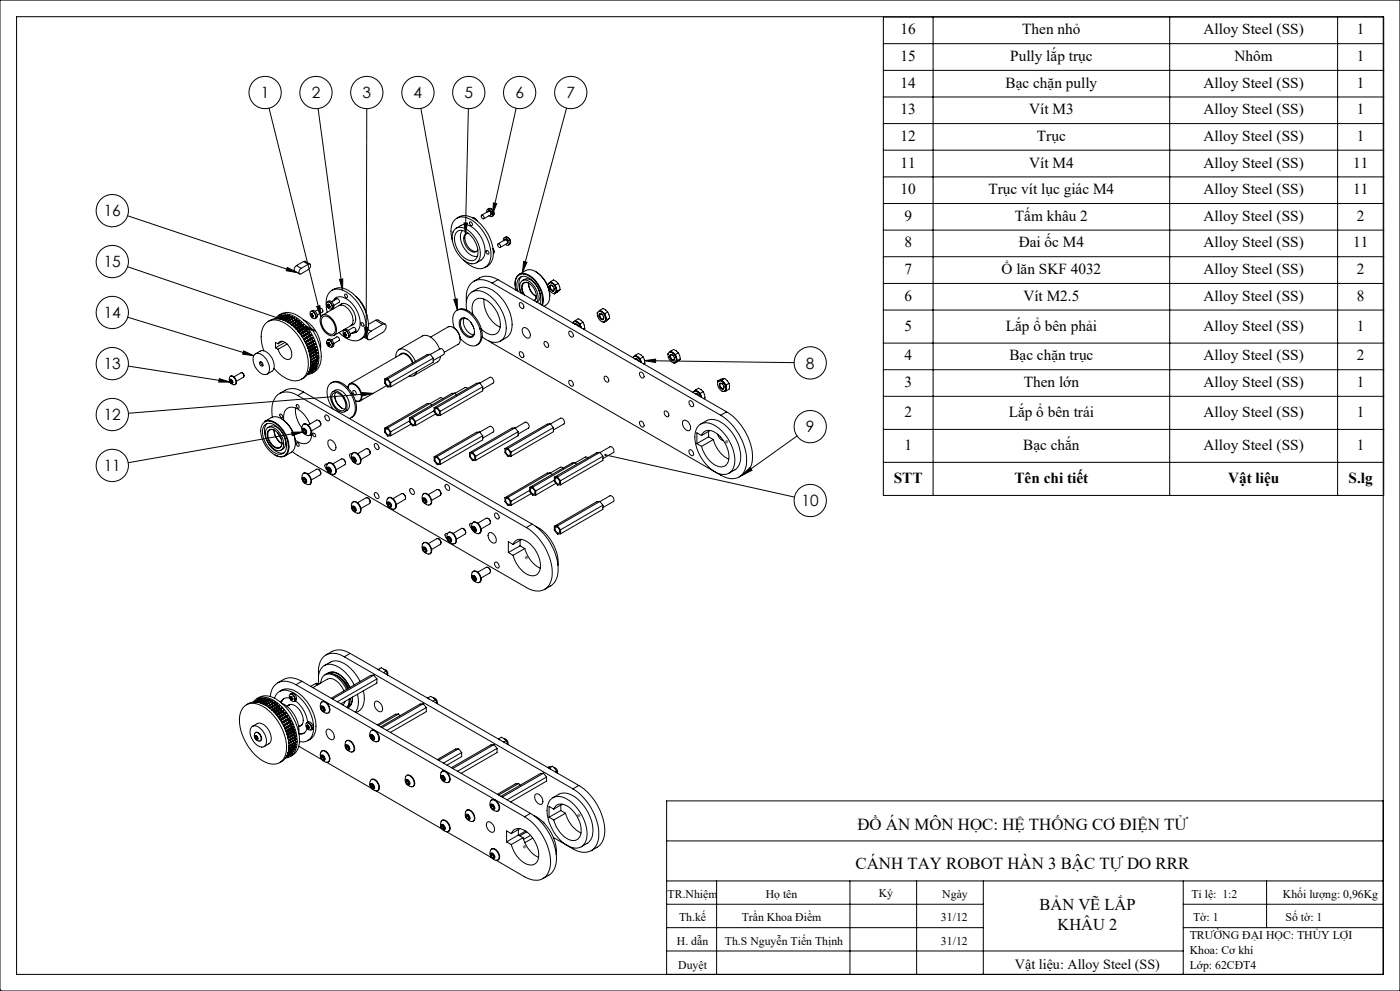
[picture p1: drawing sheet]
<svg xmlns="http://www.w3.org/2000/svg" width="420mm" height="297mm" viewBox="0 0 420 297" stroke-linecap="round" stroke-linejoin="round" font-family="sans-serif">
<defs><g id="words">
<g font-size="5">
<text x="257.2" y="248.7">ĐỒ ÁN MÔN HỌC: HỆ THỐNG CƠ ĐIỆN TỬ</text>
<text x="256.7" y="260.4">CÁNH TAY ROBOT HÀN 3 BẬC TỰ DO RRR</text>
</g>
<g font-size="4.9">
<text x="311.8" y="272.8">BẢN VẼ LẮP</text>
<text x="317.3" y="278.7">KHÂU 2</text>
</g>
<g font-size="4.7">
<text x="78.3" y="29.4">1</text>
<text x="93.5" y="29.4">2</text>
<text x="108.8" y="29.4">3</text>
<text x="124.1" y="29.4">4</text>
<text x="139.4" y="29.4">5</text>
<text x="154.6" y="29.4">6</text>
<text x="169.9" y="29.4">7</text>
<text x="31.1" y="64.8">16</text>
<text x="31.1" y="80.1">15</text>
<text x="31.1" y="95.4">14</text>
<text x="31.1" y="110.7">13</text>
<text x="241.8" y="110.5">8</text>
<text x="31.1" y="125.9">12</text>
<text x="241.8" y="129.6">9</text>
<text x="31.1" y="141.2">11</text>
<text x="240.5" y="151.7">10</text>
</g>
<g font-size="4.6">
<text x="270.2" y="10.3">16</text>
<text x="306.7" y="10.3">Then nhỏ</text>
<text x="361.1" y="10.3">Alloy Steel (SS)</text>
<text x="407.1" y="10.3">1</text>
<text x="270.2" y="18.3">15</text>
<text x="303.1" y="18.3">Pully lắp trục</text>
<text x="370.4" y="18.3">Nhôm</text>
<text x="407.1" y="18.3">1</text>
<text x="270.2" y="26.3">14</text>
<text x="301.7" y="26.3">Bạc chặn pully</text>
<text x="361.1" y="26.3">Alloy Steel (SS)</text>
<text x="407.1" y="26.3">1</text>
<text x="270.2" y="34.2">13</text>
<text x="308.7" y="34.2">Vít M3</text>
<text x="361.1" y="34.2">Alloy Steel (SS)</text>
<text x="407.1" y="34.2">1</text>
<text x="270.2" y="42.2">12</text>
<text x="311.1" y="42.2">Trục</text>
<text x="361.1" y="42.2">Alloy Steel (SS)</text>
<text x="407.1" y="42.2">1</text>
<text x="270.2" y="50.2">11</text>
<text x="308.7" y="50.2">Vít M4</text>
<text x="361.1" y="50.2">Alloy Steel (SS)</text>
<text x="405.9" y="50.2">11</text>
<text x="270.2" y="58.2">10</text>
<text x="296.6" y="58.2">Trục vít lục giác M4</text>
<text x="361.1" y="58.2">Alloy Steel (SS)</text>
<text x="405.9" y="58.2">11</text>
<text x="271.3" y="66.2">9</text>
<text x="304.5" y="66.2">Tấm khâu 2</text>
<text x="361.1" y="66.2">Alloy Steel (SS)</text>
<text x="407.1" y="66.2">2</text>
<text x="271.3" y="74.2">8</text>
<text x="305.6" y="74.2">Đai ốc M4</text>
<text x="361.1" y="74.2">Alloy Steel (SS)</text>
<text x="405.9" y="74.2">11</text>
<text x="271.3" y="82.1">7</text>
<text x="300.5" y="82.1">Ổ lăn SKF 4032</text>
<text x="361.1" y="82.1">Alloy Steel (SS)</text>
<text x="407.1" y="82.1">2</text>
<text x="271.3" y="90.1">6</text>
<text x="307" y="90.1">Vít M2.5</text>
<text x="361.1" y="90.1">Alloy Steel (SS)</text>
<text x="407.1" y="90.1">8</text>
<text x="271.3" y="99.1">5</text>
<text x="301.7" y="99.1">Lắp ổ bên phải</text>
<text x="361.1" y="99.1">Alloy Steel (SS)</text>
<text x="407.1" y="99.1">1</text>
<text x="271.3" y="108">4</text>
<text x="302.8" y="108">Bạc chặn trục</text>
<text x="361.1" y="108">Alloy Steel (SS)</text>
<text x="407.1" y="108">2</text>
<text x="271.3" y="116">3</text>
<text x="307.1" y="116">Then lớn</text>
<text x="361.1" y="116">Alloy Steel (SS)</text>
<text x="407.1" y="116">1</text>
<text x="271.3" y="124.9">2</text>
<text x="302.6" y="124.9">Lắp ổ bên trái</text>
<text x="361.1" y="124.9">Alloy Steel (SS)</text>
<text x="407.1" y="124.9">1</text>
<text x="271.3" y="134.8">1</text>
<text x="306.9" y="134.8">Bạc chắn</text>
<text x="361.1" y="134.8">Alloy Steel (SS)</text>
<text x="407.1" y="134.8">1</text>
<text x="268.1" y="144.7">STT</text>
<text x="304.3" y="144.7">Tên chi tiết</text>
<text x="368.4" y="144.7">Vật liệu</text>
<text x="404.6" y="144.7">S.lg</text>
</g>
<text font-size="4.2" x="304.5" y="290.4">Vật liệu: Alloy Steel (SS)</text>
<g font-size="3.5">
<text x="200.3" y="269">TR.Nhiệm</text>
<text x="229.7" y="269">Họ tên</text>
<text x="263.6" y="268.8">Ký</text>
<text x="282.7" y="269">Ngày</text>
<text x="357.4" y="269">Tỉ lệ: 1:2</text>
<text x="384.9" y="269">Khối lượng: 0,96Kg</text>
<text x="203.7" y="276.1">Th.kế</text>
<text x="222.5" y="276.1">Trần Khoa Điềm</text>
<text x="282.3" y="276.1">31/12</text>
<text x="356.9" y="281.3">TRƯỜNG ĐẠI HỌC: THỦY LỢI</text>
<text x="357.9" y="276.1">Tờ: 1</text>
<text x="385.7" y="276.1">Số tờ: 1</text>
<text x="203.1" y="283.4">H. dẫn</text>
<text x="217.5" y="283.4">Th.S Nguyễn Tiến Thịnh</text>
<text x="282.3" y="283.4">31/12</text>
<text x="356.9" y="285.9">Khoa: Cơ khí</text>
<text x="203.5" y="290.4">Duyệt</text>
<text x="356.9" y="290.4">Lớp: 62CĐT4</text>
</g>
</g></defs>
<g fill="none" stroke="#000" stroke-width=".3">
<path d="M5 5h410v287h-410zM265 5.1h150.1v143.4h-150.1zM265 13.1h150.1M279.9 5.1v143.4M350.9 5.1v143.4M401.3 5.1v143.4M80.7 32.4l15.6 62.5M95.4 32.5l7.4 54.5M110 32.6l-.1 68.8M126.3 32.5l10.9 60.4M140.5 32.6l-.9 37.5M154.8 32.5l-7 31.7"/>
<path d="M170 32.4l-13.3 49.3M265 21.1h150.1M265 29.1h150.1M265 37h150.1M265 45h150.1M265 53h150.1M38.3 79.9l56.4 19.3M38.3 64.7l50.8 17M88.9 79.6l-.5 .5-.1 1 1.6 1M88.9 79.6l1.4 .8M91.1 78.4l.4-.1 1.5 .8M91.1 78.4l-2.2 1.2"/>
<path d="M91.1 78.4l1.4 .8M92.5 79.2l.5-.1 .1 .2v.6l-.4 .7-2.6 1.6-.5-.6 .3-.6 .4-.6M92.5 79.2l-2.2 1.2M135.7 72.1a6.1 6.1 0 0 1 1.1-6.5 4.5 4.5 0 0 1 5.2 .7 12.7 12.7 0 0 1 5.1 11.5 3.3 3.3 0 0 1-5.1 2.3l-1.4-.9-1.6-1.3M136 69.4l-.1 .2M136.7 68.5a3.6 3.6 0 0 1 4.4 1.1 8.2 8.2 0 0 1 2.6 8.3 2.55 2.55 0 0 1-3.8 .6 8.9 8.9 0 0 1-4.1-8.7zM136.9 68.4a3.8 3.8 0 0 1 5.6 .4 8.2 8.2 0 0 1 2.6 8.2 4.1 4.1 0 0 1-2.2 1.8M137 69.5a2.87 2.87 0 0 1 4 .8 6.7 6.7 0 0 1 2 7 2.38 2.38 0 0 1-3.7 0 6.8 6.8 0 0 1-2.6-7.4zM137.1 65.4a4.3 4.3 0 0 1 5.6 .5 12.8 12.8 0 0 1 5.1 11.5l-.9 1.8-1.3 .9M138.8 69.1a4.7 4.7 0 0 0 .8 5.7 3.7 3.7 0 0 0 3.6 2M139.2 66.8h1l-.6 3.3zM139.9 70a3.9 3.9 0 0 0 2.3 5.3h.8"/>
<path d="M140.5 70a1.42 1.42 0 0 0-1.4 2 3.7 3.7 0 0 0 3.5 3.5l.7-.7M141 66.5a.66 .66 0 0 1 .6 .4 .66 .66 0 0 1-.1 .7l-.6-.6zM141.4 79l.1 .1M141.8 65.3l.5 .1 .7 .7M142 65.3l.8 .4 .3 .4-.3-.4M144.5 64.5a.65 .65 0 0 1 .6 .4 .65 .65 0 0 1-.1 .7l-.6-.6zM145.9 75.1a.66 .66 0 0 1 .6 .4 .66 .66 0 0 1-.1 .7l-.5-.4zM146 63.6a.71 .71 0 0 1 .6-1 .71 .71 0 0 1 .8 .7l.4 1a.6 .6 0 0 1-.4 .7 .6 .6 0 0 1-.7-.3M146.3 62.7a1.32 1.32 0 0 1 1.6 .3 1.32 1.32 0 0 1 .1 1.6l-.5 .3M146.4 63.4l.3-.3 .6 .6M146.4 63.6l.1-.2a.63 .63 0 0 1 .7 .2 .63 .63 0 0 1 0 .8l-2.1 1.2M146.5 63.3a.64 .64 0 0 1 .7 .3 .64 .64 0 0 1-.1 .8"/>
<path d="M146.6 63.3l-2.1 1.2M147 62.4a1.58 1.58 0 0 1 1.1 2M147.7 62.9l.4 .7M147.9 74.6l.3 .9-.2 .5M148 60.8l1 .2-1.2 3.2zM148.1 75l-.2-.5 .3 .8-.1 .5M149.3 73.2a.59 .59 0 0 1 .8 .2 .59 .59 0 0 1-.2 .8l-.5-.4zM151 72.1v-.2a.54 .54 0 0 1 .3-.6 .54 .54 0 0 1 .6 .1 1.37 1.37 0 0 1 .5 2.1l-.8-.3M151.2 71.3a1.32 1.32 0 0 1 1.6 .3 1.32 1.32 0 0 1 .2 1.6l-.5 .2M151.3 72l.4-.3 .5 .5M151.4 72.1a.51 .51 0 0 1 .7-.1 .51 .51 0 0 1 .2 .6l-.1 .4-2.1 1.2M151.4 71.9a.64 .64 0 0 1 .8 .3 .64 .64 0 0 1-.2 .8"/>
<path d="M151.5 71.9l-2.1 1.2M151.9 71a1.59 1.59 0 0 1 1.2 2M152.7 71.4l.4 .7M157.1 78.3l1 .3-1.4 3.1zM265 61h150.1M265 69h150.1M265 76.9h150.1M38.3 95.1l37.8 11.5M80.4 96.3a5.8 5.8 0 0 1 7.3 1.2 15 15 0 0 1 5.3 12.9 4.4 4.4 0 0 1-2.6 3.3M82.5 95.5a4.3 4.3 0 0 1 6.1-.5 15.1 15.1 0 0 1 6.9 14 3.8 3.8 0 0 1-3.3 3.3M83.6 94.5a5.1 5.1 0 0 1 6.5 .6 14.9 14.9 0 0 1 6.1 13.5l-.2 .7a4.1 4.1 0 0 1-2.4 2.5M83.9 94.9l-1.1 .6"/>
<path d="M84.3 94.7h.1M84.4 94.6l.1 .1M84.4 94.6l-.1 .1M84.4 94.6l-1.5 .9 1.4-.8M84.5 94.7v.1M84.5 94.7l-1.4 .8M84.8 95.8l2-1.2zM84.9 94.5h.1M84.9 94.5l-1.7 1 1.7-1M85 94.5l.1 .2M85 94.5l-1.6 1M85.5 94.5l-1.9 1"/>
<path d="M85.5 94.5h.1M85.6 94.5h.1M85.6 94.5l-1.9 1M85.7 94.5v.2M85.7 94.5l-1.8 1.1M86.1 94.5h.1M86.1 94.5l-1.9 1.1M86.2 80.1l2.9 1.6-3.2-.6zM86.2 94.5l.1 .1M86.2 94.5l-2 1.1M86.3 94.6l.1 .3M86.3 94.6l-1.9 1.1"/>
<path d="M86.8 94.6h.1M86.9 94.6l.1 .1M86.9 94.6l-2.1 1.2M87 94.7l.1 .4M87 94.7l-2.1 1.2M87.5 94.9h.1M87.5 94.9l-2.1 1.2M87.6 94.9l.1 .1M87.6 94.9l-2.1 1.2M87.7 95v.4M87.7 95l-2.1 1.2M88.2 95.2h.1"/>
<path d="M88.2 95.2l-2.2 1.2M88.2 95.2l-2.1 1.2M88.3 95.2v.1M88.3 95.2l-2.2 1.2M88.3 95.3l.1 .5M88.3 95.3l-2 1.2M88.9 95.6h.1M88.9 95.6l-2.2 1.2M89 95.6v.1M89 95.6l-2.2 1.3M89 95.7l.1 .5M89 95.7l-2.1 1.2"/>
<path d="M89.1 96.2v.1M89.6 96.1h.1M89.6 96.1l-2.2 1.2 1.7-1.1M89.6 96.1l-2.2 1.2M89.7 96.7l.2 .1M89.7 96.1v.1M89.7 96.7l-1.8 1.1M89.7 96.1l-2.2 1.3M89.7 96.2v.5M89.7 96.2l-2.1 1.2M90.3 96.6h.1M90.3 96.6l-2.2 1.3"/>
<path d="M90.3 96.6l.1 .1M90.4 97.3l.2 .1M90.4 96.7l.1 .1M90.4 97.3l-1.9 1M90.4 96.7l-2.2 1.3M90.5 96.8l-.1 .5M90.5 96.8l-2.2 1.2M90.9 97.2l.1 .1M91 97.9l.2 .2M91 97.3h.1M91 97.3l-2.3 1.2M91 97.9l-1.9 1"/>
<path d="M91.1 97.3v.1M91.1 97.3l-2.3 1.3M91.1 97.4l-.1 .5M91.1 97.4l-2.2 1.3M91.1 95.9a9.4 9.4 0 0 1 5.1 8.8M91.6 98.5l.3 .4M91.6 98.5l-1.9 1.1M91.7 98h.1M91.7 98l-2.3 1.2M91.7 98v.1M91.7 98.1l-.1 .4M91.7 98l-2.2 1.3"/>
<path d="M91.7 98.1l-2.2 1.3M91.8 97.6l2.9 1.6-3.3-.6zM92.1 99.2l.3 .5M92.1 99.2l-1.9 1.1M92.3 98.7v.1M92.3 98.7l-2.3 1.3M92.3 98.8l.1 .1M92.3 98.8l-2.2 1.3M92.4 98.9l-.3 .3M92.4 98.9l-2.3 1.3M92.7 99.5h.1M92.7 99.5l-.3 .2"/>
<path d="M92.7 99.5l-2.1 1.2 1.8-1M92.8 99.5l.1 .1M92.8 99.5l-2.2 1.3M92.9 99.6v.1M92.9 99.6l-2.3 1.3M92.9 99.7l-.2 .3M92.9 99.7l-2.2 1.3M93.1 93.5a1.23 1.23 0 0 1 1.4 .6 1.23 1.23 0 0 1-.2 1.4l-.5-.1-.6-.6zM93.2 94.5l.2 .1M93.3 93.3a1.32 1.32 0 0 1 1.6 .3 1.32 1.32 0 0 1 .1 1.6l-.5 .3a1.41 1.41 0 0 0-1.2-2.2zM93.4 94.3l-.2-.1v.3M93.4 94.6l.1 .1"/>
<path d="M93.4 94.6l.4-.1-.3 .2M93.5 94.7v.3M93.5 94.3h-.1M93.7 94.9l.1 .2-.3-.1M93.7 94.9h.1M93.7 94.4l-.5 .1M93.8 94.2v.3l.3 .1M93.8 94.2l-.3-.2v.3M93.8 94.2l-.3 .1M93.8 94.2l-.4 .1M93.9 94.6l-.4 .4M94.1 94.6l-.4 .3"/>
<path d="M94.1 94.6v.4l-.3-.1M94.1 94.6l-.3 .3M94.5 93.3l1.6-.9a.74 .74 0 0 1 .7 1.1l-1.6 .9M95 91.9l1-.3 .3 3.3zM96.6 94.6a2.58 2.58 0 0 1 3.3 1.4 3.6 3.6 0 0 1 .4 4.5 2.91 2.91 0 0 1-3.4-1.8 3.5 3.5 0 0 1-.3-4.1zM96.8 94.4l4.9-2.8a2.7 2.7 0 0 1 3.2 1.5 4.1 4.1 0 0 1 .7 4.3l-5.3 3.1M96.9 94.9a2.53 2.53 0 0 1 3.1 1.6 2.72 2.72 0 0 1 0 3.6 3 3 0 0 1-3.3-2.5l-.3-1.6zM98.1 90.7a1.26 1.26 0 0 1 1.3 .3 1.26 1.26 0 0 1 .2 1.4 .88 .88 0 0 1-1.4-.4l-.2-.7zM98.2 91.6l.2 .2M98.2 93.6a6.2 6.2 0 0 1 1.1-6.4 4.5 4.5 0 0 1 5.2 .7 12.6 12.6 0 0 1 5.1 11.5 3.4 3.4 0 0 1-5.1 2.3l-1.4-.8-1.4-1.2M98.2 90.4a1.32 1.32 0 0 1 1.6 .3 1.32 1.32 0 0 1 .2 1.6l-.5 .3a1.45 1.45 0 0 0-1.3-2.2zM98.4 91.5l-.2-.2v.3"/>
<path d="M98.4 91.8v.1M98.4 91.8l.3-.2-.3 .3M98.4 91.9l.1 .2M98.4 91.4v.1M98.7 92v.2l-.2-.1M98.7 91.5l-.5 .1M98.7 91.3l-.3 .1M98.7 92h.1M98.7 91.3v.3l.3 .2M98.7 91.3l-.2-.2-.1 .3M98.7 91.3l-.3 .2M98.8 91.7l-.3 .4"/>
<path d="M99 91.8v.3l-.3-.1M99 91.8l-.3 .2M99.5 90.4l1.6-.9a.74 .74 0 0 1 .6 1.1l-1.6 .9M99.6 87a4.4 4.4 0 0 1 5.6 .5 12.6 12.6 0 0 1 5.1 11.5 3.8 3.8 0 0 1-2.2 2.8M99.6 92.6v.2M99.9 90.2a2.47 2.47 0 0 1 3.9-.7 8.8 8.8 0 0 1 4.1 8.6l-.2 .6a2.17 2.17 0 0 1-2.2 1.2M99.9 92.4l.1 .2M101 89.1l-.7 .9M101.8 83.7l1-.1v3.4zM102 91.5a1.86 1.86 0 0 1 2.9 .3 4.6 4.6 0 0 1 1.4 5.2l-.9 .5M102.4 91.2v.2M102.6 91l-.4 .4"/>
<path d="M103 99.2a1.26 1.26 0 0 1 1.3 .4 1.26 1.26 0 0 1 .3 1.3 .83 .83 0 0 1-1.4-.3l-.3-.8zM103.1 98.8l.2 .2M103.2 99a1.32 1.32 0 0 1 1.6 .3 1.32 1.32 0 0 1 .1 1.6l-.4 .3a1.45 1.45 0 0 0-1.3-2.2zM103.5 98.6l.2 .2M103.5 88.2a.63 .63 0 0 1 .6 .3 .63 .63 0 0 1-.1 .7l-.6-.6zM103.7 99.9l-.1 .3 .4 .2M103.7 99.9l-.3-.2v.3M103.7 99.9l-.3 .1M103.7 99.9l-.4 .1M104.5 99l1.5-.9a.74 .74 0 0 1 .6 1.1l-1.5 .9M105.7 97.1l.2 .2M106.2 97.2l-.6 .1"/>
<path d="M106.8 88.9a9.8 9.8 0 0 1 3.3 5.7M107 99.5l-1.2 .2M108.4 96.7a.63 .63 0 0 1 .7 .4 .63 .63 0 0 1-.2 .7l-.5-.4zM109.4 98.1h1l-.5 3.3zM110.4 98.8l.9 .5M112.7 96l.6-.2 2.2 1.4M112.7 96l2.1 1.2M112.7 96l-2.2 1.2M114.8 97.2a.64 .64 0 0 1 .7-.1 .64 .64 0 0 1 .4 .7l-.3 .9-.5 .7-3.8 2.3a.64 .64 0 0 1-.8 .1 .64 .64 0 0 1-.3-.7l.2-.8 .9-1M114.8 97.2l-3.5 2.1M136 98.1a4.3 4.3 0 0 1 2.1 3.7M136.1 89.7l1.1-.1v3.3z"/>
<path d="M136.3 98.4a4.7 4.7 0 0 1 .6-5.3 3.8 3.8 0 0 1 4.5 1.2 8.5 8.5 0 0 1 2.7 7.8 2.48 2.48 0 0 1-4.2 .9l-1.8-1.6M137.1 93a3.2 3.2 0 0 1 4.1 .6 8.6 8.6 0 0 1 3.2 8.3l-.5 .9-.8 .6M138.1 95.6a2.2 2.2 0 0 1 3.2 1.1 3.6 3.6 0 0 1 .7 4.1 1.84 1.84 0 0 1-2.8-.6 4 4 0 0 1-1.1-4.6zM139.2 95.4a4 4 0 0 0 2.9 4.9M140 92.9a4.9 4.9 0 0 1 1.9-5.6 6.6 6.6 0 0 1 6.8 3 11.4 11.4 0 0 1 2.8 10.3 3.6 3.6 0 0 1-5.6 1.2l-1.3-.8M140.2 95.6a1.34 1.34 0 0 0-1.6 0 1.34 1.34 0 0 0-.5 1.5 4 4 0 0 0 3.2 3.7 1.19 1.19 0 0 0 1-1.4M141.2 96.6l.9 1.4M141.6 87.5a5.7 5.7 0 0 1 3.9-1.4 11.6 11.6 0 0 1 7.7 8.5 6 6 0 0 1-1.1 6.4l-2 1.2M141.9 94.3a3.9 3.9 0 0 1 1.2-4.7 5.3 5.3 0 0 1 5.5 3.1 6.3 6.3 0 0 1 .8 6.9 2.93 2.93 0 0 1-4.1-.2l-.9-.8M145.2 89.6a9 9 0 0 0 4.8 8.4M147.6 84.8a5.1 5.1 0 0 0-6.4 .3l-.4 .6a7.6 7.6 0 0 0-.9 4.7M147.6 84.8l68.6 39.7"/>
<path d="M149.4 83.8a5.9 5.9 0 0 0-7.3 .5M149.4 83.8l-1.8 1M149.4 83.8l68.6 39.6M154.8 87a3.7 3.7 0 0 1 1.3-4.8 5.1 5.1 0 0 1 5.1 2.9 7.6 7.6 0 0 1 1.3 6.3M154.8 87a4.1 4.1 0 0 1 1.1-4.9 4.7 4.7 0 0 1 5.1 2.4 7.8 7.8 0 0 1 1.7 7M155.4 87.3a3.2 3.2 0 0 1 1.2-4.4 5.1 5.1 0 0 1 4.7 3.2 5.7 5.7 0 0 1 .7 5M155.8 82.2l1.9-1.1a3.6 3.6 0 0 1 4.1 1.1l1.6 1.9 1 2M155.9 90.8a1 1 0 0 1 1.1 .5 1 1 0 0 1-.2 1.2l-.9-.8zM156.4 87.8a2.81 2.81 0 0 1 .4-3.8 3.4 3.4 0 0 1 3.7 2.1 4.1 4.1 0 0 1 .5 4.4M156.4 82.9a4.4 4.4 0 0 0-.1 4.9M156.7 84.1a2.56 2.56 0 0 1 3.7 .8 4.3 4.3 0 0 1 1 5.5l-.3 .2M156.9 98.3a1.77 1.77 0 0 1 2.2 1.7 .89 .89 0 0 1-.4 1.3 .89 .89 0 0 1-1.2-.4l-.8-1.2v-.9z"/>
<path d="M157 88.2a2.74 2.74 0 0 1 .2-3.5 3.2 3.2 0 0 1 3.4 2.7l.3 1.6-.6 1.1M158.6 84.8a4.6 4.6 0 0 0 2.3 4.1M158.6 85a5 5 0 0 0 2.1 3.8M158.7 84.9a1.37 1.37 0 0 0-1.7 .1 1.37 1.37 0 0 0-.3 1.7l.7 1.7M160.7 81.4a9.3 9.3 0 0 1 3.7 4.5M160.9 88.7l-.3 1-.4 .4M164.5 85.1l-.1 .3M164.6 86.6a3.9 3.9 0 0 1-1.4 5.2M164.6 86.7l.3 2M164.6 84.9a1.93 1.93 0 0 1 2.2 2.2 .87 .87 0 0 1-.7 .9 .87 .87 0 0 1-1-.6l-.7-1.2v-.8zM164.7 84.8l.5-.1 .7 .2M165 85.5a1.12 1.12 0 0 1 1.1 .5 1.12 1.12 0 0 1-.1 1.2 1.24 1.24 0 0 1-1-1.7z"/>
<path d="M165.1 85.5a1.14 1.14 0 0 0 1 1.7M165.2 84.4l.9-.5 1.4 1M165.2 84.4l.7 .5M165.2 84.4l-.4 .4M165.9 84.9a2.18 2.18 0 0 1 .8 2.8M165.9 85.8l-.4-.3a.79 .79 0 0 0-.2 1 .79 .79 0 0 0 .9 .4v-.5M165.9 84.9l.7 .5M166.1 87.9l.2 .2M166.6 85.4l.5 1.9M166.7 87.7l-.3 .1M166.7 87.7l-.4 .4M167.1 87.3l-.4 .4"/>
<path d="M167.5 84.9l.5 1.9M167.5 84.9l-.9 .5M168 86.8l-1.7 1.3M168 86.8l-.9 .5M170.7 99.4a1 1 0 0 1 1.1 .5 1 1 0 0 1-.2 1.2l-.9-.8zM171.8 96.8l.1-.1a1.02 1.02 0 0 1 1.7 .3l.6 1.1M171.9 96.7l-.1 .1M172.1 96.4l.7-.1 .5 .3M172.5 97.1h.4l.7 .7M172.6 96.1l.9-.6 1.4 1.1M172.6 96.1l.7 .5M172.6 96.1l-.4 .3"/>
<path d="M172.6 97.3l.3-.1 .4 .2M173.3 96.6l1 1.4M173.3 96.6l.7 .5M174 97.1l.3 .9M174.3 98v.2zM174.9 96.6l.5 1.8M174.9 96.6l-.9 .5M175.4 98.4l-.4 .2M175.4 98.4l-.2 .3M179.3 93.6l-.1 .4M179.5 93.4a1.93 1.93 0 0 1 2.2 2.2 .87 .87 0 0 1-.7 1 .87 .87 0 0 1-1-.6l-.7-1.2-.1-.8zM179.6 93.4l.5-.2 .6 .3"/>
<path d="M179.9 94a1.12 1.12 0 0 1 1 .6 1.12 1.12 0 0 1 0 1.2 1.24 1.24 0 0 1-1-1.8zM180 94a1.14 1.14 0 0 0 .9 1.8M180 93l.9-.5 1.4 1M180 93l.7 .5M180 93l-.4 .3M180.7 94.3l-.4-.2a.77 .77 0 0 0-.2 1 .77 .77 0 0 0 .9 .3l.1-.4M180.7 93.5a2.18 2.18 0 0 1 .8 2.8M180.7 93.5l.7 .5M180.9 96.5l.2 .2M181.4 94l.6 1.8M181.5 96.3l-.2 .1M181.5 96.3l-.4 .4"/>
<path d="M182 95.8l-.5 .5M182.3 93.5l.6 1.9M182.3 93.5l-.9 .5M182.9 95.4l-1.8 1.3M182.9 95.4l-.9 .4M265 84.9h150.1M265 92.9h150.1M38.5 109.7l30.5 4.8M65.8 113.5l3.2 1h-3.3zM68.9 113a.94 .94 0 0 1 1.5 .5l.4 .7a.77 .77 0 0 1-.3 1.1 .77 .77 0 0 1-1-.3l-.7-.8zM69 113.7a.83 .83 0 0 1 .7 1.2 .83 .83 0 0 1-.7-1.2zM69 114.3v-.5h.4l.3 .5v.4l-.3 .1"/>
<path d="M69 114.3l.4 .5M69.1 112.8a1.52 1.52 0 0 1 1.6 .7 1.52 1.52 0 0 1-.2 1.7M69.4 114.1v-.2l.2 .4M69.4 114.1l-.4 .2M69.4 114.1l.2 .2M69.6 114.3l.1 .2M69.6 114.3l.1 .2-.3 .3M72.7 111.8l.4 .3 .1 .6M73.1 105.2l3 1.4-3.3-.5zM73.2 112.7l-.1-.6-.6-.4-2.3 1.3M73.2 112.7l-.1 .3-2.2 1.3M76.5 106.1a2.67 2.67 0 0 1 3.4 1.6 3.9 3.9 0 0 1 .5 4.2 2.3 2.3 0 0 1-3.3-1.2 3.8 3.8 0 0 1-.6-4.6z"/>
<path d="M76.6 106l1.5-.8a2.79 2.79 0 0 1 3.2 1.7 3.9 3.9 0 0 1 .5 4.2l-1.6 1M78 108.4a.75 .75 0 0 1 .8 .5 .75 .75 0 0 1-.2 .8l-.6-.4zM78.2 108.4l.2 .7 .5 .4M79.1 105.1a8.7 8.7 0 0 1 .3-7.9 4.3 4.3 0 0 1 6-.4 15.1 15.1 0 0 1 6.9 14 4 4 0 0 1-6.1 2.8l-2.3-1.5-1.7-1.7M82.7 104.2l.7 .5M83.4 103a1.39 1.39 0 0 1 1.2-.8 1.39 1.39 0 0 1 1.3 .7 3.5 3.5 0 0 1 1.1 4.7 2.55 2.55 0 0 1-3.1-1.8l-.5-1.1M83.4 103l-.7-.4v1.6M84.7 102.3l-1.3 .7M85.5 102.6l-2.8 1.6M86.1 103.1l-2.7 1.6M89.3 118.5a4.7 4.7 0 0 0-7.2 1.5l-.5 2.5 .1 2.5M89.3 118.5l68.6 39.6"/>
<path d="M91.1 117.5a5.8 5.8 0 0 0-7.3 .5M91.1 117.5l-1.8 1M91.1 117.5l68.6 39.6M92.4 112l1-.6zM92.4 104.5l2.3-1.4zM92.7 100l.2 .4M92.7 100l-1.9 1.1M92.9 100.4l-1.9 1.2M93.1 100.8l.3 .4M93.3 100.3v.1M93.3 100.3l-.4 .1M93.3 100.3l-2.2 1.3"/>
<path d="M93.3 100.4l.1 .1M93.3 100.4l-2.2 1.3M93.4 101.2l-1.9 1.1M93.4 111.4h.1M93.4 100.5h.1M93.4 100.5l-.3 .3M93.4 100.5l-2.2 1.4 1.9-1.1M93.4 100.5l-2.2 1.3M93.6 101.6l.2 .5M93.8 101.2h.1M93.8 102.1h.4M93.8 101.2h-.4"/>
<path d="M93.8 102.1l-1.9 1.1M93.8 101.2l-2.3 1.3M93.8 101.2l.1 .1M93.8 111.2l-1.4 .7M93.8 111.1v.1M93.8 110.9l.1 .1M93.8 101.2l-2.2 1.3M93.9 111.1h-.1M93.9 111v.1M93.9 101.3l-.3 .3M93.9 101.3l-2.2 1.4 1.9-1.1M93.9 111l-1.4 .8"/>
<path d="M93.9 111.1l-1.4 .8M93.9 102.5l.2 .4M94.1 102.9l.4 .1M94.1 102.9l-1.8 1.1M94.2 102.1l.1 .1M94.2 110.5l.1 .1M94.2 102.1l-2.2 1.3M94.3 110.7h.1M94.3 102.2v.1M94.3 110.7l-1.7 1M94.3 102.2l-2.3 1.2M94.3 110.6v.1"/>
<path d="M94.3 103.4l.1 .4M94.3 102.3h.1M94.3 102.3l-2.2 1.3M94.3 102.3l-2.3 1.2M94.3 110.6l-1.6 .9M94.4 103.8l.4 .1M94.4 103.8l-1.9 1M94.5 109.9l.1 .2M94.5 104.3l.1 .3M94.5 103h.1M94.5 103l-2.2 1.3M94.6 110.2h.1"/>
<path d="M94.6 110.1l.1 .1M94.6 103l.1 .1M94.6 110.2l-1.9 1.1M94.6 104.6l.5 .2M94.6 104.6l-1.8 1.1M94.6 103l-2.2 1.3M94.6 110.1l-1.8 1M94.7 110.2h-.1M94.7 110.2l-1.9 1M94.7 109.3l.2 .2M94.8 105.3v.1M94.8 105.4l.4 .3"/>
<path d="M94.8 105.4l-1.8 1.1M94.8 103.9l.1 .1M94.8 103.9l-2.2 1.3M94.9 106.1v.2M94.9 108.5l.2 .3M94.9 106.3l.4 .2M94.9 106.3l-1.8 .9M94.9 109.6v.1M94.9 109.5v.1M94.9 104v.1M94.9 107.8l.3 .3M94.9 107l.4 .3"/>
<path d="M94.9 104l-2.2 1.3M94.9 109.5l-1.9 1.1M94.9 109.6h.1M94.9 104.1h.1M94.9 104.1l-2.2 1.3M94.9 109.6l-2 1.2 2-1.1M95.1 104.8v.1M95.1 104.8l-2.2 1.2M95.1 109h.1M95.1 108.8v.1M95.1 104.9v.1M95.1 104.9l-2.2 1.2"/>
<path d="M95.1 108.8l-2 1.2M95.1 108.9v.1M95.1 105h.1M95.1 105l-2.2 1.3M95.1 108.9l-2 1.3 2-1.2M95.2 105.7l.1 .1M95.2 105.7l-2.1 1.2M95.2 108.3h.1M95.2 108.1l.1 .1M95.2 108.3l-2 1.2M95.2 108.1l-2 1.2M95.3 108.2v.1"/>
<path d="M95.3 105.9h.1M95.3 105.8v.1M95.3 105.9l-2.2 1.2M95.3 105.9l-2.2 1.3M95.3 105.8l-2.2 1.2M95.3 108.2l-2.1 1.2M95.3 107.3l.1 .1M95.3 106.5l.1 .1M95.3 106.5l-2.1 1.3M95.3 107.3l-2.1 1.2M95.4 107.5v.1M95.4 107.4v.1"/>
<path d="M95.4 106.7h.1M95.4 106.6v.1M95.4 106.7l-2.2 1.3M95.4 107.6l-2.2 1.2M95.4 106.6l-2.2 1.3M95.4 107.4l-2.2 1.3M95.4 107.5l-2.2 1.3M98.1 102.1a1.26 1.26 0 0 1 1.3 .3 1.26 1.26 0 0 1 .2 1.4 .88 .88 0 0 1-1.4-.4l-.2-.7zM98.2 103l.2 .2M98.2 101.9a1.32 1.32 0 0 1 1.6 .2 1.32 1.32 0 0 1 .2 1.6l-.5 .3a1.46 1.46 0 0 0-1.3-2.1zM98.4 102.9l-.2-.2v.3M98.4 103.2v.1"/>
<path d="M98.4 103.2l.3-.1-.3 .2M98.4 103.3l.1 .2M98.4 102.9h.1M98.7 103.5v.2l-.2-.2M98.7 102.9l-.5 .1M98.7 102.7l-.3 .2M98.7 103.4v.1M98.7 102.7v.4l.3 .1M98.7 102.7l-.2-.2-.1 .4M98.8 103.1l-.3 .4M99 103.2v.3l-.3-.1M99 103.2l-.3 .2"/>
<path d="M99 103.2l-.3 .3M99.3 114.8a3.2 3.2 0 0 1 4.2 .6 8.6 8.6 0 0 1 3.2 8.2l-.5 1-.9 .6M99.5 101.9l1.6-.9a.74 .74 0 0 1 .6 1.1l-1.6 .9M99.6 117.6a2.38 2.38 0 0 1 3.4 1.1 4.3 4.3 0 0 1 .8 4.3 2.08 2.08 0 0 1-3.3-.7 4.1 4.1 0 0 1-.9-4.7zM99.9 117.4a2.45 2.45 0 0 1 3.8 .9 3.5 3.5 0 0 1 .4 4.7l-.7 .4M100 117.9a2.43 2.43 0 0 1 3.1 1.5 2.73 2.73 0 0 1 0 3.6 3.4 3.4 0 0 1-3.5-3.6v-.9zM100.4 118.6a5.1 5.1 0 0 0 2.2 3.8M100.6 117.6a4 4 0 0 0 2.9 5M103.1 100.2l.2 .1M103.3 100l-.2-.1v.3M103.3 100.3l.1 .1M103.3 100.3l.4-.1-.3 .2"/>
<path d="M103.4 100.4v.3M103.4 100h-.1M103.6 100.6l.1 .2-.3-.1M103.6 100.1l-.5 .1M103.7 100.6h-.1M103.8 100.3l-.4 .4M104 100.4v.3l-.3-.1M104 100.4l-.3 .2M104 100.4l-.4 .2M104.4 116.2a1.29 1.29 0 0 1 .7-1.3 1.29 1.29 0 0 1 1.5 .3 4 4 0 0 1 1.7 4.7 1.22 1.22 0 0 1-1.7 .2 1.31 1.31 0 0 0 1.5-.3 1.31 1.31 0 0 0 .2-1.5 3.8 3.8 0 0 0-2.9-3.2 1.15 1.15 0 0 0-1 1.1M105.9 117.2a.7 .7 0 0 1 .9 .2 .7 .7 0 0 1-.2 1l-.4-.3zM108.7 117.6l3.3 .3-3.3 .8z"/>
<path d="M109.2 101l1.3 .8M112 117.9l-73.5 6M115.4 113.6v1.3l.9 1.1 .9-.1M115.7 114a1 1 0 0 1 1.1 .5 1 1 0 0 1-.2 1.2l-.9-.8zM116 115.6l-8 4.6M116.3 113.6h-.9M116.3 113.6l.9 1.1M117.2 114.7v1.2M118.7 107a2.03 2.03 0 0 1 1-2.2 2.03 2.03 0 0 1 2.5 .4l1.4 1.4 1 1.7M119.9 106.4a1.49 1.49 0 0 1 2.4-.1l.8 .9 .8 1.5M123.8 108.8a3.1 3.1 0 0 0-3.5-2.7l-15.3 8.9M125 111.4l-.1 .2a1.64 1.64 0 0 1-2.1 1.1"/>
<path d="M129 106.2l-12.7 7.4M129 106.2l1 1.1M129 106.2l-.9 .1-12.7 7.3M129.1 106.3l3-1.8a1.18 1.18 0 0 1 1 1.8l-3.1 1.8M129.2 101l5.2-3a2.4 2.4 0 0 1 2.9 1.4 2.87 2.87 0 0 1 .1 3.8l-4.1 2.4M130 107.3l-12.8 7.4M130 107.3v1.2l-12.8 7.4M131.9 104.6a6 6 0 0 0-4.2-4.1l-.9 .2-7.1 4.1M132.2 106.8l-.2 .7-.5 .8-7.3 4.3M132.9 119.5l-.8-.3-3 1.7M136.9 118.4l-.4-.6-.9 .1-12.8 7.4M140.3 116.4l-.8-.3-15.7 9.1"/>
<path d="M143.9 114.8l-12.7 7.3M143.9 114.8l.9 1.1M143.9 114.8l-.9 .1-12.8 7.3M143.9 114.8l3-1.7a1.15 1.15 0 0 1 1 1.7l-3.1 1.8M144.8 115.9v1.2l-12.7 7.4M144.8 115.9l-12.7 7.4M146.7 102.2l69.5 40.2a5.1 5.1 0 0 0 6.5-.2 9.4 9.4 0 0 0 .4-9 17 17 0 0 0-6.9-8.7M155.9 105.5a1 1 0 0 1 1.1 .5 1 1 0 0 1-.2 1.2l-.5-.2-.4-.6zM163.3 102.4a1 1 0 0 1 1.1 .5 1 1 0 0 1-.2 1.2l-.5-.2-.4-.6zM170.7 114.1a1 1 0 0 1 1.1 .5 1 1 0 0 1-.2 1.2l-.5-.3-.4-.6zM181.3 112.9a1 1 0 0 1 1.1 .4 1 1 0 0 1-.2 1.2l-.5-.2-.4-.6zM189.9 107.2v-.1a1.02 1.02 0 0 1 1.7 .4l.6 1"/>
<path d="M189.9 107.1l-.1 .1M190.3 106.8l.6-.1 .4 .3M190.3 106.8l-.2 .1M190.5 107.5h.5l.6 .7M190.6 106.5l.9-.6 1.4 1.1M190.6 107.7l.3-.1 .4 .2M190.6 106.5l.7 .5M190.6 106.5l-.3 .3M191.3 107l1 1.4M191.3 107l.8 .5M191.9 111.6a1.01 1.01 0 0 1 1.1 .5 1.01 1.01 0 0 1-.1 1.2l-.6-.2-.4-.6zM192.1 107.5l.2 .9"/>
<path d="M192.3 108.4l.1 .3zM192.9 107l.6 1.8M192.9 107l-.8 .5M193.4 108.1l3.3-.5v1.1zM193.4 108.1l44.8 .6M193.5 108.8l-.4 .2M193.5 108.8l-.3 .3M200.5 105.9l-.1 .3M200.7 105.7a1.94 1.94 0 0 1 1.8 .9 1.94 1.94 0 0 1 0 2.1 2.08 2.08 0 0 1-1.8-3zM200.8 105.6l.5-.1 .6 .3M201.1 106.3a1.08 1.08 0 0 1 1.1 .6 1.08 1.08 0 0 1-.1 1.2 1.19 1.19 0 0 1-1-1.8zM201.2 106.3a1.14 1.14 0 0 0 .9 1.7"/>
<path d="M201.2 105.2l.9-.5 1.4 1.1M201.2 105.2l.7 .6M201.2 105.2l-.4 .4M201.9 105.8a2.19 2.19 0 0 1 .9 2.7M201.9 106.6l-.4-.2a.77 .77 0 0 0-.2 .9 .77 .77 0 0 0 1 .4v-.5M201.9 105.8l.7 .5M202.1 108.8l.2 .1M202.6 106.3l.6 1.8M202.8 108.5l-.3 .2M202.8 108.5l-.5 .4M203.2 108.1l-.4 .4M203.5 105.8l.6 1.8"/>
<path d="M203.5 105.8l-.9 .5M204.1 107.6l-1.8 1.3M204.1 107.6l-.9 .5M208 117.5h-.1a1.02 1.02 0 0 1 1.8 .4l.5 1.1M208.2 117.3l.5-.2 .7 .3M208.6 117.9h.4l.6 .7M208.7 116.9l.8-.6 1.5 1.1M208.7 116.9l.7 .5M208.7 116.9l-.4 .3M208.7 118.1l.3-.1 .3 .2M209.4 117.4l1 1.4M209.4 117.4l.7 .5"/>
<path d="M210.1 117.9l.3 .9M210.4 118.8v.3M211 117.4l.5 1.8M211 117.4l-.9 .5M211.5 119.2l-.4 .2M211.5 119.2l-.3 .3M215.3 114.2l.1 .3M215.4 114.4a1.61 1.61 0 0 1 2.2 1.4 .97 .97 0 0 1-.4 1.5 .97 .97 0 0 1-1.3-.7l-.6-1.2zM215.6 114.2l.8-.1 .8 .6M215.8 115a1 1 0 0 1 1.2 .4 1 1 0 0 1-.1 1.2l-.5-.1-.5-.6zM216 114.9a1.13 1.13 0 0 0 1 1.7M216.5 113.9l.7 .8"/>
<path d="M216.5 113.9l-1.2 .3M216.6 117.2l.3 .1M216.8 115.1l-.3-.2a.78 .78 0 0 0-.5 1 .78 .78 0 0 0 .9 .5l.2-.6M217.2 114.7l.5 .7 .2 .9M217.2 114.7l.6 .7M217.4 113.4l1.3 1.5M217.4 113.4l-1.2 .3-.9 .5M217.4 113.4l-.9 .5M217.8 115.4l.1 .9M217.9 116.3l-.2 .6-.4 .3M217.9 116.3v.8M217.9 117.1l-.5 .1"/>
<path d="M218.7 114.9l.1 1.7-.9 .5M218.7 114.9l-.9 .5M265 102.8h150.1M265 110.8h150.1M265 118.8h150.1M79.1 126.7a3.2 3.2 0 0 1 4.3 .8 7.9 7.9 0 0 1 2.7 8.2 2.87 2.87 0 0 1-4.5 .1 8.3 8.3 0 0 1-3.1-8.2zM79.4 127.4a2.95 2.95 0 0 1 4.1 .8 6.8 6.8 0 0 1 2.1 7.1 2.46 2.46 0 0 1-3.8 0 7 7 0 0 1-2.7-7.5zM80.1 127a4.8 4.8 0 0 0 .3 5.6 5.2 5.2 0 0 0 4.7 3.2l.1-.1M80.1 128.4a2.5 2.5 0 0 1 3.5 1.1 4.8 4.8 0 0 1 1.1 5 2.25 2.25 0 0 1-3.4-.7 4.5 4.5 0 0 1-1.2-5.4zM80.4 128.1a2.54 2.54 0 0 1 3.6 .8 4.6 4.6 0 0 1 1.2 5.4l-.9 .6M80.7 128.9l.3-.2a3.7 3.7 0 0 1 3.5 3.6 1.54 1.54 0 0 1-.6 2 1.54 1.54 0 0 1-2.1-.6 4.2 4.2 0 0 1-1.4-4.6zM82.2 129.1a5.3 5.3 0 0 0 2.2 3.8"/>
<path d="M82.3 128.9a4.6 4.6 0 0 0 2.3 4M82.4 136.3a2.59 2.59 0 0 0 3 .4 2.59 2.59 0 0 0 1.3-2.8 8.5 8.5 0 0 0-6-7.9l-1.3 .3 2-1.1a3.6 3.6 0 0 1 4.1 1.2 8.1 8.1 0 0 1 2.7 8.2l-.8 1-2 1.1M82.4 129a1.32 1.32 0 0 0-1.6 0 1.32 1.32 0 0 0-.4 1.5 3.9 3.9 0 0 0 3.2 3.7 1.26 1.26 0 0 0 1-1.5M83.3 129.7l1 1.9M84 124.2a.58 .58 0 0 1 .7 .3 .58 .58 0 0 1-.2 .7l-.4-.4zM84.4 125.5a9.1 9.1 0 0 1 4.2 7.2M85.1 126a3.2 3.2 0 0 1 1.9-3.9 6.5 6.5 0 0 1 5.5 4l.5 1M87.5 129.5h3.3l-3.1 1.1zM87.7 135.3l1.6 1.2 68.6 39.6a5 5 0 0 0 6.4-.2 9.2 9.2 0 0 0 .5-9 17 17 0 0 0-6.9-8.8M88.7 122.3a8.6 8.6 0 0 0 1.9 6M88.9 121.4a.58 .58 0 0 1 .7 .2 .58 .58 0 0 1-.1 .7l-.5-.3zM88.9 132.8a.58 .58 0 0 1 .7 .2 .58 .58 0 0 1-.1 .8l-.5-.4z"/>
<path d="M90.8 128.4a.96 .96 0 0 1 1 .5 .96 .96 0 0 1-.1 1.2l-.5-.3-.4-.5zM90.8 129.5l-52.3 9.2M90.9 129.2v-.5l.4-.1 .5 .5v.6l-.5 .1M90.9 129.2l.4 .6M91 127.2a2.2 2.2 0 0 1 2.3 2.4 .8 .8 0 0 1-.8 1 2.09 2.09 0 0 1-1.5-3.4zM91 127.2a2.1 2.1 0 0 1 2.5 2.3l-.2 .7-.4 .3M91.4 129v-.3l.2 .6M91.4 129l-.5 .2M91.4 129l.2 .3M91.6 129.3l.2 .1M91.6 129.3l.2 .2-.5 .3M93 130.4l.5 .3"/>
<path d="M93.9 129.8a.63 .63 0 0 1 .7 .4 .63 .63 0 0 1-.2 .7l-.6-.6zM95.5 126l.6 .5 .1 .7M96.2 127.2l-.4-1-.7-.3-2.7 1.5M96.2 127.2l-.2 .4-2.6 1.5a2.68 2.68 0 0 1-.7 3.3 2.68 2.68 0 0 1-3.4 0l-.8-.5M97.6 124.4a1.11 1.11 0 0 1 1 .6 1.11 1.11 0 0 1 0 1.1 1.2 1.2 0 0 1-1-1.7zM98.2 139.1l-.4-.1a1.04 1.04 0 0 0 .3 1.7M98.2 139a1.61 1.61 0 0 1 2.4 1.3l.1 .5a1.03 1.03 0 0 1-.4 1.3 1.03 1.03 0 0 1-1.3-.3 2.18 2.18 0 0 1-.8-2.8zM98.5 138.8a2.1 2.1 0 0 1 2.3 2.7l-.4 .6M98.6 132a1.92 1.92 0 0 1 2.2 2.1 .84 .84 0 0 1-.6 1 .84 .84 0 0 1-1-.6l-.8-1.2v-.8zM99.9 122.6a7.5 7.5 0 0 1-1.3-7 2.59 2.59 0 0 1 3.9-.4 8.7 8.7 0 0 1 3.9 8.7l-.6 .9-1 .6M102.9 137.6l.6 .5 .1 .7M103.6 138.8l-.3-.9-.8-.4-2.7 1.5"/>
<path d="M103.6 138.8l-.1 .5-2.6 1.5M105.6 136.1l-.5-.1-.2 .5 .6 1.2M105.6 137a.96 .96 0 0 1 1.1 .5 .96 .96 0 0 1-.2 1.1l-.5-.2-.4-.6zM105.7 136a1.61 1.61 0 0 1 2.3 1.3l.1 .4a1.02 1.02 0 0 1-.4 1.3 1.02 1.02 0 0 1-1.3-.2 2.12 2.12 0 0 1-.7-2.8zM105.8 137.8l.4 .6M105.9 135.7a2.1 2.1 0 0 1 2.4 2.4l-.2 .6-.3 .3M106.2 137.2l.4 .5v.6l-.4 .1M106.2 137.2h-.4v.6M106.2 137.2l.2 .6M106.2 137.2v.3M106.2 137.5l-.4 .3M106.2 137.5l.2 .3"/>
<path d="M106.4 137.8l.2 .2M106.4 137.8l.2 .3-.4 .3M110.3 134.5l.6 .5 .2 .7M111.1 135.7l-.4-.9-.8-.4-2.6 1.6M111.1 135.7l-.2 .5-2.6 1.5M112.4 133.1a1 1 0 0 1 1.1 .5 1 1 0 0 1-.2 1.2l-.5-.3-.4-.6zM115.4 128.3v1.2l.9 1.2 .9-.1M115.7 128.7a1 1 0 0 1 1.1 .5 1 1 0 0 1-.2 1.2l-.5-.3-.4-.6zM116.3 128.2l.9 1.2M116.3 128.2l-.9 .1M117.2 129.4v1.2M122.8 126.1l-5.6 3.3"/>
<path d="M122.8 125.3v1.2l1 1.1 .9-.1M123.2 125.6a1 1 0 0 1 1.1 .5 1 1 0 0 1-.2 1.2l-.8-.5-.3-.7zM123.3 127.1l-6.1 3.5M123.8 125.2l-1 .1M123.8 125.2l.9 1.1M124.7 126.3v1.2M129 120.9l-12.7 7.3M129 120.9l.5 .5M129 120.9l-.9 .1-12.7 7.3M130.2 136.9v1.2l1 1.2 .9-.1M130.2 122.2v1.2l1 1.2 .9-.1M130.2 123.1l-5.5 3.2"/>
<path d="M130.6 137.3a1 1 0 0 1 1.1 .5 1 1 0 0 1-.2 1.2l-.5-.3-.4-.6zM130.6 122.6a1 1 0 0 1 1.1 .4 1 1 0 0 1-.2 1.2l-.9-.8zM130.7 124l-6 3.5M131.2 136.8l-1 .1M131.2 136.8l.9 1.2M131.2 122.1l-1 .1M131.2 122.1l.9 1.2M132.1 123.3v1.2M132.1 138v1.2M140.9 135.7v1.2l.9 1.1h.9M141.2 136a1 1 0 0 1 1.1 .5 1 1 0 0 1-.2 1.2l-.5-.2-.4-.6zM141.8 135.6l.9 1.1"/>
<path d="M141.8 135.6l-.9 .1M142.7 136.7v1.3M144.8 131.3l3.1-1.8a1.14 1.14 0 0 0-1-1.7l-15.7 9M144.8 130.6l-.9-1.1h-.9l-12.8 7.4M144.8 130.6l-12.7 7.4M144.8 130.6v1.2l-12.7 7.4M151.5 134.4v1.3l.9 1.1 .9-.1M151.8 134.8a1.01 1.01 0 0 1 1.1 .5 1.01 1.01 0 0 1-.2 1.2l-.5-.2-.4-.6zM152.4 134.4h-.9M152.4 134.4l.9 1.1M153.3 135.5v1.2M154.5 128.2l-12.7 7.4"/>
<path d="M154.5 128.2l.9 1.2M154.5 128.2l-.9 .1-12.7 7.4M154.6 128.3l3-1.8a1.19 1.19 0 0 1 .9 1.8l-3.1 1.8M155.4 129.4l-12.7 7.3M155.4 129.4v1.2l-12.7 7.4M165.1 127l-12.7 7.4M165.1 127l.9 1.2M165.1 127l-.9 .1-12.7 7.3M165.1 127.1l3-1.8a1.15 1.15 0 0 1 1.1 1.8l-3.2 1.8M166 128.2l-12.7 7.3M166 128.2v1.2l-12.7 7.3M172.5 138.6l-12.7 7.4"/>
<path d="M172.5 138.6l.5 .6M172.5 138.6l-.9 .1-12.7 7.4M176.4 137.2l-.6-.3-3.2 1.8M180 135.6l-12.7 7.3M180 135.6l.9 1.1M180 135.6l-1 .1-12.7 7.3M180 135.6l3-1.7a1.15 1.15 0 0 1 1 1.7l-3.1 1.8M180.9 136.7l-12.7 7.4M180.9 136.7v1.3l-12.7 7.3M181.6 136.3l56.7 12.7M191.9 126.3a1.01 1.01 0 0 1 1.1 .5 1.01 1.01 0 0 1-.1 1.2l-.8-.5-.3-.6zM199.4 123.3a1 1 0 0 1 1.1 .5 1 1 0 0 1-.2 1.2l-.9-.9z"/>
<path d="M205 126a1.96 1.96 0 0 1 1.8 3 2.08 2.08 0 0 1-1.8-3zM206.8 120.2a1.09 1.09 0 0 1 1.1 .4 1.09 1.09 0 0 1 0 1.2 1.21 1.21 0 0 1-1.1-1.6zM206.8 134.9a1 1 0 0 1 1.1 .5 1 1 0 0 1-.2 1.2l-.8-.5zM209.1 133l1.4 .8M209.5 127.7a3.7 3.7 0 0 1 5-.2 12.8 12.8 0 0 1 5.8 12 3.4 3.4 0 0 1-5.1 2.3 12.5 12.5 0 0 1-6.6-12.4zM210.2 127.1a5.3 5.3 0 0 1 3.9-1.4 11.4 11.4 0 0 1 7.7 8.5 5.6 5.6 0 0 1-1.3 6.6l-1.8 1M210.5 130.5a2.53 2.53 0 0 1 4.2-.8 8.7 8.7 0 0 1 3.7 8.8 2.47 2.47 0 0 1-3.7 1 9.2 9.2 0 0 1-4.2-5.7M210.5 130.5l-1.4-.8v3.3M212.6 130.9l-3.5 2.1M212.6 129.3v1.6M212.6 130.9l1.4 .8M213 129l-2.5 1.5"/>
<path d="M214 131.7a8.9 8.9 0 0 0 4.7 5.9M214 131.7l-3.5 2.1M215.3 130.1a2.42 2.42 0 0 0 1.8 2M216.2 130.9v.1M218 123.4a16.8 16.8 0 0 1 7.7 14.9l-.2 .8a5.4 5.4 0 0 1-3.8 3.8M218 123.4l-1.8 1.1M239.1 130.7l-16.5 11.7M265 128.7h150.1M265 138.6h150.1M90.8 143.2a.94 .94 0 0 1 1 .4 .94 .94 0 0 1-.1 1.1l-.5-.2-.4-.5zM90.8 142.1a1.61 1.61 0 0 1 2.3 1.3l.2 .5a1.02 1.02 0 0 1-.4 1.3 1.02 1.02 0 0 1-1.4-.3 2.15 2.15 0 0 1-.7-2.8zM90.9 143.9l.4 .6"/>
<path d="M91 141.9a2.11 2.11 0 0 1 2.4 2.7l-.5 .6M91.3 143.3l.5 .6v.5l-.5 .1M91.3 143.3h-.4v.6M91.4 143.4l.2 .5M91.4 143.3v.3M91.4 143.6l-.5 .3M91.4 143.6l.2 .3M91.6 143.9l.2 .2M91.6 143.9l.2 .3M91.8 144.2l-.5 .3M95.5 140.6l.6 .6 .1 .7M96.2 141.9l-.4-1-.7-.3-2.7 1.5"/>
<path d="M96.2 141.9l-.2 .4-2.6 1.5M98.2 140.1a.95 .95 0 0 1 1.1 .4 .95 .95 0 0 1-.2 1.2l-.5-.2-.4-.6zM98.3 140.9l.5 .5M98.8 140.3l.2 .6M98.8 140.2l.4 .6v.6h-.4M98.8 140.2l-.5 .1v.6M98.8 140.3v.3M98.8 140.6l-.5 .3M98.8 140.6l.2 .3M99 140.9l.2 .2M99 140.9l.2 .2-.4 .3M105.6 151.7a.94 .94 0 0 1 1.1 .5 .94 .94 0 0 1-.2 1.1l-.5-.2-.4-.6z"/>
<path d="M105.7 150.6a1.61 1.61 0 0 1 2.3 1.4l.1 .4a1.02 1.02 0 0 1-.4 1.4 1.02 1.02 0 0 1-1.3-.3 2.15 2.15 0 0 1-.7-2.9zM105.8 152.5l.4 .5M105.9 150.5a2.11 2.11 0 0 1 2.4 2.7l-.5 .5M106.2 151.9h-.4v.6M106.2 151.9l.4 .5v.6h-.4M106.2 151.9l.2 .6M106.2 151.9v.3M106.2 152.2l-.4 .3M106.2 152.2l.2 .3M106.4 152.5l.2 .2M106.4 152.5l.2 .3-.4 .2M110.3 149.2l.6 .6 .2 .7"/>
<path d="M111.1 150.5l-.4-1-.8-.3-2.6 1.5M111.1 150.5l-.2 .4-2.6 1.5M112.5 147.7a1.11 1.11 0 0 1 1 .6 1.11 1.11 0 0 1-.1 1.1 1.23 1.23 0 0 1-.9-1.7zM116.2 150.5a.94 .94 0 0 1 1.1 .5 .94 .94 0 0 1-.2 1.1l-.7-.5-.3-.6zM116.3 149.4a1.66 1.66 0 0 1 2.3 1.4l.1 .4a1.03 1.03 0 0 1-.4 1.3 1.03 1.03 0 0 1-1.3-.2l-.7-.8a1.99 1.99 0 0 1 0-2.1zM116.3 151.3v-.6l.5-.1 .4 .6v.6h-.4M116.3 151.3l.5 .5M116.5 149.2a2.1 2.1 0 0 1 2.4 2.3l-.2 .7-.3 .3M116.8 151v-.3l.2 .6M116.8 151l-.5 .3M116.8 151l.2 .3M117 151.3l.2 .2"/>
<path d="M117 151.3l.2 .3-.4 .2M121 148l.5 .5 .2 .7M121.7 149.2l-.4-.9-.8-.4-2.6 1.6M121.7 149.2l-.2 .5-2.6 1.5M123.1 146.4a1.11 1.11 0 0 1 1 .6 1.11 1.11 0 0 1-.1 1.2 1.2 1.2 0 0 1-.9-1.8zM126.8 149.3a.97 .97 0 0 1 1.1 .4 .97 .97 0 0 1-.2 1.2l-.9-.8zM127 150l.4 .6M127.1 148a2.19 2.19 0 0 1 1.9 3.3 2.02 2.02 0 0 1-2.1-1 2.02 2.02 0 0 1 .2-2.3zM127.1 148a1.76 1.76 0 0 1 2.2 1.5l.2 1.2-.5 .6M127.4 149.4l-.4 .1v.5M127.4 149.4l.4 .6v.6h-.4M127.4 149.5l.2 .6"/>
<path d="M127.4 149.4v.4M127.4 149.8l-.4 .2M127.4 149.8l.2 .3M127.6 150.1l.2 .1M127.6 150.1l.2 .2M127.8 150.4l-.4 .2M131.6 146.8l.5 .5 .2 .7M132.3 148l-.4-1-.8-.3-2.6 1.5M132.3 148l-.2 .5-2.6 1.5M133.7 145.2a1.08 1.08 0 0 1 1 .6 1.08 1.08 0 0 1 0 1.2 1.19 1.19 0 0 1-1-1.8zM134.2 159.9h-.5l-.2 .5 .7 1.1M134.5 159.6a2.19 2.19 0 0 1 1.9 3.3 2.03 2.03 0 0 1-2.1-1 2.03 2.03 0 0 1 .2-2.3z"/>
<path d="M134.5 159.6a2.1 2.1 0 0 1 2.4 2.4l-.1 .6-.4 .3M139 158.4l.5 .5 .2 .7M139.7 159.6l-.4-.9-.7-.4-2.7 1.6M139.7 159.6l-.2 .5-2.6 1.5M141.6 156.9l-.5-.1-.2 .5 .2 .7 .5 .5M141.7 157.8a.97 .97 0 0 1 1 .5 .97 .97 0 0 1-.1 1.2l-.9-.8zM141.8 158.6l.4 .6M142 156.6a2.19 2.19 0 0 1 1.8 3.2 2.01 2.01 0 0 1-2.1-.9 2.01 2.01 0 0 1 .3-2.3zM142 156.6a1.76 1.76 0 0 1 2.2 1.4l.1 1.3-.5 .5M142.2 158h-.4v.6M142.2 158l.5 .5v.6l-.5 .1M142.3 158.1l.2 .5"/>
<path d="M142.3 158v.4M142.3 158.4l-.5 .2M142.3 158.4l.2 .2M142.5 158.6l.2 .2M142.5 158.6l.2 .3-.5 .3M146.4 155.4l.6 .5 .1 .7M146.6 159.8a1.6 1.6 0 0 1 2.2 1.5 .99 .99 0 0 1-.3 1.4 .99 .99 0 0 1-1.4-.6l-.6-1.2zM147.1 156.6l-.3-1-.9-.3-2.6 1.5M147.1 156.6l-.2 .4-2.6 1.5M148.4 153.9a1 1 0 0 1 1.2 .5 1 1 0 0 1-.2 1.2l-.5-.3-.5-.6zM151.5 149.2v1.2l.9 1.1 .9-.1M151.8 149.5a1.01 1.01 0 0 1 1.1 .5 1.01 1.01 0 0 1-.2 1.2l-.7-.5-.3-.7z"/>
<path d="M152.4 149l-.9 .2M152.4 149l.9 1.2M153.3 150.2v1.2M158.9 146.1v1.2l.9 1.1h.9M158.9 147l-5.6 3.2M159.2 146.4a1 1 0 0 1 1.1 .5 1 1 0 0 1-.2 1.2l-.9-.8zM159.4 147.9l-6.1 3.5M159.7 157.1a16.8 16.8 0 0 1 7.7 14.9l-.2 .8a5.6 5.6 0 0 1-3.8 3.8M159.7 157.1l-1.8 1M159.8 146l.9 1.1M159.8 146l-.9 .1M160.6 157.7a12.9 12.9 0 0 1 6.8 11.7"/>
<path d="M160.7 147.1v1.3M165.1 141.7l-12.7 7.3M165.1 141.7l.4 .5M165.1 141.7l-.9 .1-12.7 7.4M166.3 143v1.2l1 1.2 .9-.1M166.3 157.7v1.2l1 1.2 .9-.1M166.3 143.9l-5.6 3.2M166.6 143.4a1.09 1.09 0 0 1 1.1 .4 1.09 1.09 0 0 1 0 1.2 1.21 1.21 0 0 1-1.1-1.6zM166.6 158.1a1 1 0 0 1 1.1 .5 1 1 0 0 1-.2 1.2l-.7-.5zM166.8 144.8l-6.1 3.6M167.3 142.9l.9 1.2M167.3 142.9l-1 .1"/>
<path d="M167.3 157.6l-1 .1M167.3 157.6l.9 1.2M168.2 144.1v1.2M168.2 158.8v1.2M168.9 140.3l-.8-.3-3 1.7M180 150.3l-12.7 7.3M180 150.3l.9 1.1M180 150.3l-1 .1-12.7 7.3M180 150.3l3-1.7a1.15 1.15 0 0 1 1 1.7l-3.1 1.8M180.9 151.4v1.2l-12.7 7.4M180.9 151.4l-12.7 7.4M222.6 142.4l2.4-2.3 .6 .8z"/>
<path d="M126.8 164a.94 .94 0 0 1 1.1 .4 .94 .94 0 0 1-.2 1.2l-.5-.3-.4-.5zM126.9 162.9a1.61 1.61 0 0 1 2.3 1.3l.1 .5a1.02 1.02 0 0 1-.3 1.3 1.02 1.02 0 0 1-1.4-.3 2.09 2.09 0 0 1-.7-2.8zM127 164.7v-.6h.4l.4 .6v.5l-.4 .1M127 164.7l.4 .6M127.1 162.7a2.05 2.05 0 0 1 2.4 2.3l-.2 .7-.3 .3M127.4 164.5v-.3l.4 .8M127.4 164.5l.4 .5-.4 .3M127.4 164.5l-.4 .2M131.6 161.5l.5 .5 .2 .7M132.3 162.7l-.4-1-.7-.3-2.7 1.5M132.3 162.7l-.2 .5-2.6 1.5M134.3 160.9a.94 .94 0 0 1 1 .5 .94 .94 0 0 1-.2 1.1l-.7-.5-.2-.6z"/>
<path d="M134.4 161.7v-.6l.4-.1 .5 .6v.6h-.5M134.4 161.7l.4 .5M134.8 161.4v-.3l.3 .6M134.8 161.4l-.4 .3M134.8 161.4l.3 .3M135.1 161.7l.2 .2M135.1 161.7l.2 .3M135.3 162l-.5 .2M141.7 172.5a.94 .94 0 0 1 1 .5 .94 .94 0 0 1-.1 1.1l-.5-.2-.4-.5zM141.7 171.4a1.58 1.58 0 0 1 2.3 1.4 1.1 1.1 0 0 1 0 1.6 1.1 1.1 0 0 1-1.5-.1 2.09 2.09 0 0 1-.8-2.9zM141.8 173.3v-.6h.4l.5 .5v.6l-.5 .1M141.8 173.3l.4 .6"/>
<path d="M142 171.3a2.05 2.05 0 0 1 2.4 2.3l-.2 .7-.4 .3M142.3 172.8l.4 .7-.4-.4zM142.3 173.1l-.5 .2M142.7 173.6l-.5 .3M146.4 170l.6 .6 .1 .7M147.1 171.3l-.3-1-.8-.3-2.7 1.5M147.1 171.3l-.2 .4-2.6 1.5M148.6 168.5a1.11 1.11 0 0 1 1 .6 1.11 1.11 0 0 1-.1 1.1 1.23 1.23 0 0 1-.9-1.7zM152.5 165.6l1.4 .8M153.9 163.2a2.36 2.36 0 0 1 3.7-1.2 8.6 8.6 0 0 1 4.3 9.1 2.45 2.45 0 0 1-3.7 1.1 9.2 9.2 0 0 1-4.3-5.8M153.9 163.2l-1.4-.9v3.3M156 163.6l-3.5 2"/>
<path d="M156 161.9v1.7M156 163.6l1.4 .8M156.5 161.7l-2.6 1.5M157.4 164.4a8.9 8.9 0 0 0 4.7 5.9M157.4 164.4l-3.5 2M97.3 199.5a5.5 5.5 0 0 1 3.9-1.4 10.6 10.6 0 0 1 6.8 6.2M103.3 196.8a4.7 4.7 0 0 0-7.2 1.5l-.5 1.7v2.5M103.3 196.8l68.6 39.6M105.1 195.8a5.8 5.8 0 0 0-7.3 .5M105.1 195.8l-1.8 1M105.1 195.8l68.5 39.6M73.4 211.6a4.6 4.6 0 0 1 5.5 .1 15 15 0 0 1 6.9 14 4 4 0 0 1-6.1 2.8 14.9 14.9 0 0 1-7.7-14.4 4.5 4.5 0 0 1 1.4-2.5z"/>
<path d="M73.9 211.2a5.6 5.6 0 0 1 7.3 1.2 15 15 0 0 1 5.3 12.9 4.4 4.4 0 0 1-2.6 3.3M75.6 217.8a2.72 2.72 0 0 1 3.4 1.5 3.7 3.7 0 0 1 .5 4.2 2.38 2.38 0 0 1-3.3-1.1 3.8 3.8 0 0 1-.6-4.6zM75.7 217.7a2.82 2.82 0 0 1 2.5-1 4.9 4.9 0 0 1 3 5.7l-2 1.4M76 210.4a4.3 4.3 0 0 1 6.1-.5 15.1 15.1 0 0 1 6.9 14 3.9 3.9 0 0 1-3.3 3.3M76.6 219.6a1.59 1.59 0 0 1 1.5 .8 1.59 1.59 0 0 1-.1 1.7 1.58 1.58 0 0 1-1.5-.9 1.58 1.58 0 0 1 .1-1.6zM76.6 219.6a1.53 1.53 0 0 1 1.6 .7 1.53 1.53 0 0 1-.1 1.7M77.1 209.4a5.6 5.6 0 0 1 7.2 1.2 15 15 0 0 1 5.4 12.8 4.4 4.4 0 0 1-2.6 3.3M77.4 209.8l-1.1 .6M77.6 210.5l2-1.1zM77.8 209.5h.1M77.8 209.5l-1.4 .9 1.5-.9M77.9 209.5v.1"/>
<path d="M77.9 209.6l.1 .1M77.9 209.6l-1.3 .8M78.2 210.7l2.1-1.2zM78.4 209.4h.1M78.4 209.4l-1.7 1 1.7-1M78.5 209.4l.1 .2M78.5 209.4l-1.6 1M79 209.3h.1M79 209.3l-1.9 1.1 2-1.1M79.1 209.3v.1M79.1 209.4l.1 .2M79.1 209.4l-1.8 1"/>
<path d="M79.6 209.4h.1M79.7 209.4h.1M79.7 209.4l-2 1.1M79.8 209.4l-2 1.2M79.8 209.4l.1 .4M80.3 209.5h.1M80.4 209.5v.1M80.4 209.5l-2.1 1.2M80.4 209.6l.1 .4M80.4 209.6l-2 1.1M81 209.7h.1M81 209.7l.1 .1"/>
<path d="M81 209.7l-2.2 1.3M81.1 209.8h.1M81.1 209.8l-2.1 1.2M81.1 209.8l.1 .5M81.1 209.8l-2 1.2M81.7 210l.1 .1M81.7 210h.1M81.7 210l-2.2 1.3M81.7 210l-2.1 1.3M81.8 210.1v.1M81.8 210.1l-2.2 1.2M81.8 210.2l.1 .5"/>
<path d="M81.8 210.2l-2.1 1.2M82.3 209.3a3.4 3.4 0 0 1 5.1-2 12.4 12.4 0 0 1 6.5 12.3 3.2 3.2 0 0 1-4 2.6M82.4 210.5h.1M82.4 210.5l-2.2 1.2M82.5 210.5v.1M82.5 210.5l-2.2 1.3M82.5 210.6v.5M82.5 210.6l-2.1 1.2M82.5 211.1l.1 .1M82.5 211.1l-1.7 1M83 210.9h.1M83.1 210.9l.1 .1"/>
<path d="M83.1 210.9l-2.2 1.3M83.2 211.6l.2 .1M83.2 211v.1M83.2 211.6l-1.8 1.1M83.2 211l-2.2 1.3M83.2 211.1v.5M83.2 211.1l-2.1 1.2M83.7 211.5h.1M83.7 211.5l-2.2 1.3M83.8 211.5l.1 .1M83.8 212.1l.2 .2M83.8 212.1l-1.8 1.1"/>
<path d="M83.9 207.2a4.5 4.5 0 0 1 5.6 .5 12.8 12.8 0 0 1 5.2 11.5l-1 1.8-1.3 1M83.9 211.6v.1M83.9 211.6l-2.3 1.3M83.9 211.7l-.1 .4M83.9 211.7l-2.2 1.2M84.4 212.1l.1 .1M84.5 212.8l.2 .2M84.5 212.2h.1M84.5 212.2l-2.3 1.2M84.5 212.8l-1.9 1M84.5 212.2l.1 .1M84.5 212.2l-2.2 1.3"/>
<path d="M84.6 210.8a9.3 9.3 0 0 1 5 8.7M84.6 212.3l-.1 .5M84.6 212.3l-2.2 1.3M85.1 213.4l.2 .3M85.1 213.4l-1.9 1.1M85.1 212.8l.1 .1M85.1 212.8l-2.3 1.3M85.1 212.8l-2.2 1.3M85.2 212.9v.1M85.2 213l-.1 .4M85.2 212.9l-2.3 1.3M85.2 213l-2.2 1.3"/>
<path d="M85.3 209.3l-.9 1.3M85.6 214.1l.3 .5M85.6 214.1l-1.9 1.1M85.7 213.6l.1 .1M85.7 213.6l-2.3 1.2M85.7 213.6l-2.2 1.3M85.8 213.7v.1M85.8 213.8l-.2 .3M85.8 213.7l-2.3 1.3M85.8 213.8l-2.2 1.2M85.9 219.4l2.2-1.4zM86.1 214.9l.3 .4"/>
<path d="M86.1 214.9l-1.9 1.1M86.2 214.4h.1M86.2 214.4l-.3 .2M86.2 214.4l-2.2 1.2 1.9-1M86.3 211.6a2.2 2.2 0 0 1 3.3 .8 3.8 3.8 0 0 1 .7 5l-.5 .3M86.3 214.4l.1 .1M86.3 214.4l-2.3 1.3M86.4 214.5v.1M86.4 214.6l-.3 .3M86.4 214.5l-2.3 1.3M86.4 214.6l-2.2 1.3M86.4 215.3l-1.9 1.1"/>
<path d="M86.6 215.7l.3 .4M86.6 215.7l-1.9 1.1M86.7 215.2l.1 .1M86.7 215.2l-.3 .1M86.7 215.2l-2.2 1.3M86.8 211.2l-.2 .2M86.8 215.3l.1 .1M86.8 215.3l-2.2 1.3M86.9 216.1l-2 1.1M86.9 208.2a1.26 1.26 0 0 1 1.3 .4 1.26 1.26 0 0 1 .2 1.3 .88 .88 0 0 1-1.4-.4l-.2-.7zM86.9 209.2l-.6-.1a2.15 2.15 0 0 0-2.1 1.4M86.9 215.4h.1"/>
<path d="M86.9 215.4l-.3 .3M86.9 215.4l-2.3 1.3M86.9 215.4l-2.2 1.3M87 209.2l.2 .1M87 216.5l.2 .5M87.1 208a1.32 1.32 0 0 1 1.6 .3 1.32 1.32 0 0 1 .1 1.6l-.5 .3a1.45 1.45 0 0 0-1.2-2.2zM87.1 211.1l-1 .6M87.2 209l-.2-.1v.3M87.2 209.3v.1M87.2 209.4l.1 .3M87.2 209h.1M87.2 216.1h.1"/>
<path d="M87.2 217h.5M87.2 216.1h-.3M87.2 217l-1.8 1.1M87.2 216.1l-2.2 1.3M87.3 216.1v.1M87.3 216.1l-2.2 1.3M87.3 216.2v.1M87.3 216.3l-.3 .2M87.3 216.3l-2.2 1.3 1.9-1.1M87.3 216.2l-2.2 1.3M87.4 217.4l.2 .4M87.5 209.6l.1 .2-.3-.1"/>
<path d="M87.5 209.6h.1M87.5 209.2l.1 .1M87.5 209.2l-.3 .1M87.5 209.1l-.5 .1M87.6 209.3l.2 .1M87.6 208.8l-.1 .4M87.6 208.8l-.3-.1-.1 .3M87.6 208.8l-.4 .2M87.6 209.2l-.4 .2M87.6 217.8l.4 .1M87.6 217.8l-1.9 1.1M87.6 209.3l-.3 .4"/>
<path d="M87.7 217h.1M87.7 217l-2.3 1.3M87.7 217l.1 .1M87.7 217l-2.2 1.3M87.8 218.3l.1 .3M87.8 217.1l-2.3 1.4M87.8 217.1l-2.3 1.3M87.8 209.4v.3l-.2-.2M87.8 209.4l-.2 .1M87.8 209.4l-.3 .2M87.9 218.6l.4 .2M87.9 218.6l-1.9 1.1"/>
<path d="M88 219.2l.1 .3M88 217.9h.1M88 217.9l-2.2 1.2M88.1 217.9v.1M88.1 219.5l.4 .2M88.1 219.5l-1.8 1.1M88.1 217.9l-2.3 1.3M88.3 218.8l.1 .1M88.3 218.8l-2.2 1.3M88.4 218.9v.1M88.4 218.9l-2.3 1.2M88.4 219h.1"/>
<path d="M88.4 219l-2.2 1.3M88.4 219l-2.2 1.2M88.5 219.7l.1 .1M88.5 219.7l-2.1 1.2M88.6 219.8h.1M88.6 219.8l-2.2 1.2M88.6 210a9.6 9.6 0 0 1 3.7 6.4M88.8 205.2a5 5 0 0 0-6.4 .2 5.5 5.5 0 0 0-1.3 3.3M88.8 205.2l68.6 39.6M90.4 217.4h-.3M90.6 204.2a5.8 5.8 0 0 0-7.3 .4M90.6 204.2l-1.8 1"/>
<path d="M90.6 204.2l68.5 39.6M90.6 217.2l-1 .6M91.3 219.7l-1.6 .1M91.8 216.8a1.21 1.21 0 0 1 1.4 .5 1.21 1.21 0 0 1-.1 1.5l-.6-.2-.4-.4-.3-.8zM91.9 217.7l.2 .2M92 216.6a1.32 1.32 0 0 1 1.6 .3 1.32 1.32 0 0 1 .2 1.6l-.5 .3a1.41 1.41 0 0 0-1.3-2.2zM92.1 217.6l-.2-.2v.3M92.1 217.9l.1 .1M92.1 218.3a2.15 2.15 0 0 1-2.4 1.8M92.2 218l.1 .3M92.2 217.6h-.1M92.5 218.2v.2l-.2-.1"/>
<path d="M92.5 217.7v.1M92.5 217.7l-.4 .2M92.5 217.7h-.6M92.5 218.1v.1M92.5 217.8l.3 .1M92.5 217.4v.3M92.5 217.4l-.2-.1-.1 .3M92.5 217.4l-.3 .2M92.5 217.4l-.4 .2M92.5 217.8l-.3 .2M92.6 217.9l-.3 .4M92.8 217.9v.3l-.3-.1"/>
<path d="M92.8 217.9l-.3 .2M92.8 217.9l-.3 .3M93.8 206.1l4.4-2.6a3.3 3.3 0 0 1 4 1.9l1 1.7M94.6 204.9l.6-.1 .5 .2a4.8 4.8 0 0 1 1.8-5.6 5.4 5.4 0 0 1 5.5 1.5l2 2.2 1.3 2.2M94.6 204.9l-1.4 .8M94.6 204.9l.6 .4M96.2 204.7a2.57 2.57 0 0 1 1.5-2.6 2.57 2.57 0 0 1 2.9 .5l1.8 1.5 1.5 2.5M96.3 211.7a.93 .93 0 0 1 1 .4 .93 .93 0 0 1-.1 1.2l-.8-.5zM96.3 210.6a1.61 1.61 0 0 1 2.4 1.3l.1 .5a1.03 1.03 0 0 1-.4 1.3 1.03 1.03 0 0 1-1.4-.3 2.21 2.21 0 0 1-.7-2.8zM96.4 212.4l.5 .6M96.6 210.4a2.14 2.14 0 0 1 2.3 2.7l-.4 .6M96.9 211.9l.2 .5"/>
<path d="M96.9 211.8h-.5v.6M96.9 211.8l.4 .5v.6l-.4 .1M96.9 211.8v.4M96.9 212.2l-.5 .2M96.9 212.2l.2 .2M97.1 212.4l.2 .2M97.1 212.4l.2 .3-.4 .3M97.5 202.2a3.5 3.5 0 0 1 4.7 1.2l1.5 1.9 .6 1.1M98.1 218.6a1.93 1.93 0 0 1 2.2 2.2 .86 .86 0 0 1-.7 1 .86 .86 0 0 1-1-.6l-.8-1.6zM98.2 201.9a3 3 0 0 1 3.9 .4l1.7 1.7 1.2 2M98.6 201.8a3.3 3.3 0 0 1 3.8 .9l1.1 1.1 1.4 2.3M98.6 201.6l-.4 .3"/>
<path d="M100.8 202.3a7.1 7.1 0 0 1 3.7 4M102.1 203.3l1.7 1.6 .7 1.4M103.5 210.2l-.7 1.1M104.7 209.5l-.1 1.2-.5 1.3M105.1 209.3l-.3 1.8-.5 1M105.1 209.3v.4M105.7 209a2.96 2.96 0 0 1-1.3 2.9M105.8 208.9l-.2 1.7a2.18 2.18 0 0 1-1.3 1.5l.3-.1M107.2 208.1a6.3 6.3 0 0 1-.6 5.4M109 207a5.2 5.2 0 0 1-2.1 6.6M111.4 218.9a2.2 2.2 0 0 1 1.9 3.3 2.03 2.03 0 0 1-2.1-.9 2.03 2.03 0 0 1 .2-2.4zM111.4 218.9a2.14 2.14 0 0 1 2.4 2.7l-.5 .6"/>
<path d="M112.1 202.3l-12.3 7.2M112.1 202.3l1 1.2M112.1 202.3l-.9 .1-11.8 6.9M112.6 210.3a1.93 1.93 0 0 1 2.2 2.1 .85 .85 0 0 1-.7 1 .85 .85 0 0 1-1-.6l-.7-1.1-.1-.8zM113.1 203.5l-11.9 6.8M113.1 203.5v1.2l-10.8 6.2M113.5 200.6l.9-.5 1.4 1.1M113.5 200.6l.3 .3M113.5 200.6v.1M115.3 200.6a1.21 1.21 0 0 1 .9 1.7l-.4-1.1M115.8 201.2l-.8 .4M119.6 214l-6 3.4"/>
<path d="M119.6 214l.4 .5M119.6 214l-1 .1-5.4 3.1M127 210.9l-12.4 7.1M127 210.9l.9 1.2M127 210.9l-1 .1-11.8 6.8M127.9 212.1v1.2l-10.8 6.2M127.9 212.1l-11.8 6.8M128.3 209.2l.9-.5 1.4 1M128.3 209.2l.4 .3M128.3 209.2h.1M130.1 209.2a1.21 1.21 0 0 1 1 1.7l-.5-1.2M130.6 209.7l-.7 .4"/>
<path d="M76.6 220.4a.72 .72 0 0 1 .7 .5 .72 .72 0 0 1-.2 .8l-.7-.7zM76.6 221.1l.3 .4M76.9 220.6l.4 .7M76.9 220.6l.4 .4v.5h-.4M76.9 220.6h-.3v.5M76.9 220.6v.3M76.9 220.9l.4 .4-.4 .2M76.9 220.9l-.3 .2M85.9 226.9l1-.6zM86 226.6l1.7-1zM86.2 226.2l1.9-1.1zM86.4 221.2l2.2-1.4z"/>
<path d="M86.6 222l2.2-1.3zM86.9 226.3h.1M87.3 226h.1M87.3 225.8v.1M87.3 225.9v.1M87.3 226l-1.4 .8M87.3 225.9l-1.3 .8M87.7 225.4l.1 .1M87.7 225.6h.1M87.8 225.5v.1M87.8 225.5l-1.7 .9M87.9 224.8l.2 .2"/>
<path d="M88.1 225h.1M88.1 225l-1.8 1M88.1 225v.1M88.1 225l-1.8 1.1M88.2 220.1v.2M88.2 224.2l.2 .2M88.2 220.3l.5 .3M88.2 220.3l-1.8 1.1M88.3 221v.1M88.3 223.4l.3 .3M88.3 221.9l.5 .3M88.3 221.1l.5 .3"/>
<path d="M88.3 221.1l-1.7 1M88.4 224.5h.1M88.4 224.4v.1M88.4 224.5l-2 1.2M88.4 222.7l.3 .3M88.4 224.4l-1.9 1.1M88.4 224.5l-2 1.1M88.6 223.9h.1M88.6 223.7v.1M88.6 223.9l-2.1 1.2M88.6 223.7l-2 1.2M88.6 223.8v.1"/>
<path d="M88.6 223.8l-2 1.2M88.7 220.6l.1 .1M88.7 220.6l-2.2 1.2M88.7 223l.1 .1M88.7 223.2l-2.1 1.2M88.7 223l-2.1 1.2M88.8 223.2h-.1M88.8 223.1v.1M88.8 221.4v.1M88.8 220.7h.1M88.8 220.7l-2.3 1.2M88.8 221.4l-2.2 1.2"/>
<path d="M88.8 223.1l-2.2 1.2M88.8 222.2v.1M88.8 222.5l-2.1 1.2M88.8 222.2l-2.1 1.2M88.8 222.4v.1M88.8 222.3v.1M88.8 221.6h.1M88.8 221.5v.1M88.8 221.6l-2.2 1.3M88.8 221.5l-2.2 1.3M88.8 222.3l-2.1 1.3M89.6 223.7l6.9 3.9"/>
<path d="M96.3 226.3a.96 .96 0 0 1 1 .5 .96 .96 0 0 1-.1 1.2l-.5-.3-.4-.5zM96.4 227.1l.5 .6M96.6 225.1a2.19 2.19 0 0 1 1.9 3.2 2.02 2.02 0 0 1-2.1-.9 2.02 2.02 0 0 1 .2-2.3zM96.6 225.1a1.88 1.88 0 0 1 2.3 1.9v.8l-.4 .5M96.9 226.6l.2 .6M96.9 226.5l.4 .5v.6l-.4 .1M96.9 226.5l-.5 .1v.5M96.9 226.5v.4M96.9 226.9l-.5 .2M96.9 226.9l.2 .3M97.1 227.2l.2 .1M97.1 227.2l.2 .2-.4 .3"/>
<path d="M97.9 228.4l13.5 7.8M103.7 223.3a.97 .97 0 0 1 1.1 .5 .97 .97 0 0 1-.2 1.1l-.5-.2-.4-.6zM103.8 222.2a1.61 1.61 0 0 1 2.3 1.4l.1 .4a1.01 1.01 0 0 1-.4 1.3 1.01 1.01 0 0 1-1.3-.3 2.12 2.12 0 0 1-.7-2.8zM103.9 224.1v-.6l.4-.1 .4 .6v.6h-.4M103.9 224.1l.4 .5M104 222a2.11 2.11 0 0 1 2.4 2.4l-.2 .6-.3 .3M104.3 223.5l.2 .6M104.3 223.4v.4M104.3 223.8l-.4 .3M104.3 223.8l.2 .3M104.5 224.1l.2 .2M104.7 224.4l-.4 .2"/>
<path d="M111.1 220.2a.93 .93 0 0 1 1.1 .5 .93 .93 0 0 1-.2 1.1l-.5-.2-.4-.6zM111.1 234.9a.96 .96 0 0 1 1.1 .5 .96 .96 0 0 1-.2 1.1l-.5-.2-.4-.6zM111.2 233.9a1.61 1.61 0 0 1 2.3 1.3l.2 .5a1.02 1.02 0 0 1-.5 1.3 1.02 1.02 0 0 1-1.3-.3 2.15 2.15 0 0 1-.7-2.8zM111.3 235.7v-.6h.4l.4 .5v.6l-.4 .1M111.3 221l.4 .5M111.3 235.7l.4 .6M111.4 233.6a1.72 1.72 0 0 1 2.3 1.5l.1 1.3-.5 .5M111.7 220.4l.2 .6M111.7 235.4v-.3l.2 .6M111.7 220.4l.4 .5v.6h-.4M111.7 220.4h-.4v.6M111.7 220.4v.3"/>
<path d="M111.7 220.7l-.4 .3M111.7 220.7l.2 .3M111.7 235.4l-.4 .3M111.7 235.4l.2 .3M111.9 221l.2 .2M111.9 235.7l.2 .2M111.9 221l.2 .3M111.9 235.7l.2 .3M112.1 221.3l-.4 .2M112.1 236l-.4 .3M112.8 237l19.8 11.5M121.7 233.7a.94 .94 0 0 1 1.1 .5 .94 .94 0 0 1-.2 1.1l-.5-.2-.4-.6z"/>
<path d="M121.8 232.6a1.61 1.61 0 0 1 2.3 1.4l.1 .4a1.01 1.01 0 0 1-.3 1.3 1.01 1.01 0 0 1-1.4-.3 2.12 2.12 0 0 1-.7-2.8zM121.9 234.5l.4 .5M122 232.4a2.15 2.15 0 0 1 2.4 2.7l-.5 .6M122.3 233.9l.5 .5v.6h-.5M122.3 233.9h-.4v.6M122.3 233.9l.3 .6M122.3 233.9v.3M122.3 234.2l-.4 .3M122.3 234.2l.3 .3M122.6 234.5l.2 .2M122.6 234.5l.2 .3-.5 .2M132.4 232.5a1.02 1.02 0 0 1 1 .4 1.02 1.02 0 0 1 0 1.1 1.11 1.11 0 0 1-1-1.5z"/>
<path d="M132.4 231.4a1.61 1.61 0 0 1 2.3 1.3l.2 .5a1.03 1.03 0 0 1-.4 1.3 1.03 1.03 0 0 1-1.4-.3 2.18 2.18 0 0 1-.7-2.8zM132.5 233.3l.4 .5M132.6 231.2a2.11 2.11 0 0 1 2.4 2.7l-.5 .6M132.9 232.7l.3 .6M132.9 232.6l-.4 .1v.6M132.9 232.6l.4 .6v.5l-.4 .1M132.9 232.7v.3M132.9 233l-.4 .3M132.9 233l.3 .3M133.2 233.3l.1 .1M133.2 233.3l.1 .2M133.3 233.5l-.4 .3"/>
<path d="M137.6 224.4l-6 3.5M137.6 224.4l.9 1.1M137.6 224.4l-.9 .1-5.5 3.1M138.5 225.5l-5.5 3.2M138.5 225.5v1.3l-4.4 2.5M147.2 240a1.61 1.61 0 0 1 2.4 1.3l.1 .5a1.03 1.03 0 0 1-.4 1.3 1.03 1.03 0 0 1-1.3-.3l-.4-.3a2.07 2.07 0 0 1-.4-2.5zM147.5 239.8a2.11 2.11 0 0 1 2.4 2.7l-.5 .6M148.2 223.2l-12.4 7.1M148.2 223.2l.9 1.1M148.2 223.2h-.9l-11.9 6.9M149.1 224.3l-11.8 6.8M149.1 224.3v1.2l-10.8 6.3"/>
<path d="M149.5 221.4l.4 .3M149.5 221.4v.1M151.3 221.4l-.9-.5-.9 .5M151.3 221.4l.5 .6M151.3 221.4a1.23 1.23 0 0 1 1 1.7l-.5-1.1M151.8 222l-.7 .4M155.6 234.8l-6 3.5M155.6 234.8l.4 .5M155.6 234.8l-.9 .1-5.5 3.2M160.7 238.1a1.88 1.88 0 0 1 2.2 2.1 .86 .86 0 0 1-.7 .9 .86 .86 0 0 1-1-.5l-.7-1.2-.1-.8zM163.1 231.7l-12.4 7.2M163.1 231.7l.9 1.2"/>
<path d="M163.1 231.7l-1 .1-11.8 6.9M164 232.9l-11.9 6.8M164 232.9v1.2l-10.8 6.2M164.9 230.1l.3 .4M164.9 230.1l-.3 .1M165.2 239.6a4.1 4.1 0 0 1 5.7 .4 12.8 12.8 0 0 1 5.1 11.5 3.4 3.4 0 0 1-5.1 2.2 12.6 12.6 0 0 1-6.6-12.3zM165.7 229.7l1.3 1.4M165.7 229.7l-1.4 .3M165.7 229.7l-.8 .4M165.9 239.1a5.1 5.1 0 0 1 3.9-1.4 11.6 11.6 0 0 1 7.7 8.5 6.2 6.2 0 0 1-1.1 6.4l-2 1.2M166.2 230a1.25 1.25 0 0 1 1 1.7l-.2-.6M167 231.1l-.4 .2"/>
<path d="M171.9 236.4a16.8 16.8 0 0 1 7.7 14.9 4.4 4.4 0 0 1-6.9 3.5l-6.7-3.8M173.6 235.4a16.8 16.8 0 0 1 7.7 14.9l-.1 .8a5.6 5.6 0 0 1-3.8 3.8M173.6 235.4l-1.7 1M132.4 247.2a1.04 1.04 0 0 1 1 .4 1.04 1.04 0 0 1 0 1.1 1.11 1.11 0 0 1-1-1.5zM132.4 246.1a1.61 1.61 0 0 1 2.3 1.3l.2 .5a1.02 1.02 0 0 1-.5 1.3 1.02 1.02 0 0 1-1.3-.3 2.15 2.15 0 0 1-.7-2.8zM132.5 247.9l.4 .6M132.6 245.9a2.11 2.11 0 0 1 2.4 2.3l-.1 .7-.4 .3M132.9 247.4l.3 .6M132.9 247.3l.4 .6v.6h-.4M132.9 247.3l-.4 .1v.5M132.9 247.3v.4M132.9 247.7l-.4 .2"/>
<path d="M132.9 247.7l.3 .3M133.2 248l.1 .1zM133.3 248.2l-.4 .3M134 249.3l13.5 7.7M139.8 244.1a.94 .94 0 0 1 1 .5 .94 .94 0 0 1-.1 1.1l-.5-.2-.4-.6zM139.9 244.9v-.6h.4l.5 .5v.6h-.5M139.9 244.9l.4 .5M140.1 242.8a2.21 2.21 0 0 1 1.8 3.3 2.03 2.03 0 0 1-2.1-1 2.03 2.03 0 0 1 .3-2.3zM140.1 242.8a2.14 2.14 0 0 1 2.3 2.7l-.5 .6M140.4 244.3l.2 .6M140.4 244.3v.3M140.4 244.6l-.5 .3"/>
<path d="M140.4 244.6l.2 .3M140.6 244.9l.2 .2M140.6 244.9l.2 .3-.5 .2M146.1 246.5a1.58 1.58 0 0 1 2.2 1.5 .96 .96 0 0 1-.4 1.4 .96 .96 0 0 1-1.3-.6l-.7-1.2zM147.2 255.7a1.04 1.04 0 0 1 1 .5 1.04 1.04 0 0 1 .1 1.1 1.11 1.11 0 0 1-1.1-1.6zM147.2 241a1.02 1.02 0 0 1 1.1 .5 1.02 1.02 0 0 1 0 1.1 1.11 1.11 0 0 1-1.1-1.6zM147.3 256.5l.5 .6M147.3 241.8l.5 .6M147.5 254.5a2.19 2.19 0 0 1 1.9 3.2 2.03 2.03 0 0 1-2.1-.9 2.03 2.03 0 0 1 .2-2.3zM147.5 254.5a2.11 2.11 0 0 1 2.4 2.3l-.2 .7-.3 .2M147.8 256l.2 .5M147.8 241.3l.2 .5"/>
<path d="M147.8 255.9l.4 .5v.6l-.4 .1M147.8 255.9h-.5v.6M147.8 241.2h-.5v.6M147.8 241.2l.4 .6v.5l-.4 .1M147.8 241.2v.3M147.8 255.9v.4M147.8 256.3l-.5 .2M147.8 256.3l.2 .2M147.8 241.5l-.5 .3M147.8 241.5l.2 .3M148 256.5l.2 .2M148 241.8l.2 .2"/>
<path d="M148 256.5l.2 .3-.4 .3M148 241.8l.2 .3-.4 .3M152 252.3l1.4 .8M153.4 249.8a2.57 2.57 0 0 1 4.3-.7 8.8 8.8 0 0 1 3.7 8.7 2.42 2.42 0 0 1-3.7 1 9.1 9.1 0 0 1-4.3-5.7M153.4 249.8l-1.4-.8v3.3M155.5 250.3l-3.5 2M155.5 248.6v1.7M155.5 250.3l1.4 .8M156 248.4l-2.6 1.4M156.9 251.1a9.2 9.2 0 0 0 4.7 5.9M156.9 251.1l-3.5 2M157.4 244.8a16.8 16.8 0 0 1 7.7 14.9 4.4 4.4 0 0 1-6.9 3.5l-9.4-5.4"/>
<path d="M157.7 249.1l-2.1 1.2M158 249.3l-2 1.2M159.1 243.8a16.6 16.6 0 0 1 7.7 14.9l-.4 1.5a5.5 5.5 0 0 1-3.5 3.1M159.1 243.8l-1.7 1M159.2 250.4l-2.1 1.2M159.8 251.2l-2.4 1.4M160.1 244.4a12.6 12.6 0 0 1 6.8 11.7M163 246.4h.1M163.1 246.4l.1 .3M164.7 244.9l1.4 .8M166.1 242.5a2.36 2.36 0 0 1 3.7-1.1 8.6 8.6 0 0 1 4.3 9 2.41 2.41 0 0 1-3.7 1.1 9 9 0 0 1-4.3-5.8M166.1 242.5l-1.4-.8v3.2"/>
<path d="M168.2 242.9l-3.5 2M168.2 241.3v1.6M168.2 242.9l1.5 .8M168.7 241l-2.6 1.5M169.7 243.7a8.9 8.9 0 0 0 4.6 5.9M169.7 243.7l-3.6 2M200 252h215M415 240h-215v52M200 264h215M200 271h95M200 278h95M215 264v28"/>
<path d="M255 264v28M275 264v28M295 264v28M355 271h60M355 278h60M355 264v28M380 264v14M-.1 297h420.1v-297h-420v297.1M0 297v.1M.4 296.6l-.4 .5M200 285h155"/>
<circle cx="79.5" cy="27.7" r="4.8"/>
<circle cx="94.8" cy="27.7" r="4.8"/>
<circle cx="110.1" cy="27.7" r="4.8"/>
<circle cx="125.4" cy="27.7" r="4.8"/>
<circle cx="140.6" cy="27.7" r="4.8"/>
<circle cx="155.9" cy="27.7" r="4.8"/>
<circle cx="171.2" cy="27.7" r="4.8"/>
<circle cx="33.7" cy="63.1" r="4.8"/>
<circle cx="33.7" cy="78.4" r="4.8"/>
<circle cx="33.7" cy="93.6" r="4.8"/>
<circle cx="33.7" cy="109" r="4.8"/>
<circle cx="243.1" cy="108.7" r="4.8"/>
<circle cx="33.7" cy="124.2" r="4.8"/>
<circle cx="33.7" cy="139.5" r="4.8"/>
<circle cx="243.1" cy="127.9" r="4.8"/>
<circle cx="243.1" cy="150" r="4.8"/>
</g>
<g fill="none" stroke="#808080" stroke-width=".3">
<path d="M217.5 132.4h1M217.6 132l.7 .8M218 131.9v1M218.3 132l-.7 .8M157.4 167.1h1M157.6 166.8l.7 .7M157.9 166.6v1M158.3 166.8l-.7 .7M156.9 253.8h1M157 253.4l.7 .7M157.4 253.3v1M157.7 253.4l-.7 .7"/>
<path d="M173.1 244.4h1.1M173.3 244l.7 .8M173.6 243.9v1M174 244l-.7 .8"/>
</g>
<path d="M95 91.9l1-.3 .3 3.3zM101.8 83.7l1-.1v3.4zM109.4 98.1h1l-.5 3.3zM136.1 89.7l1.1-.1v3.3zM139.2 66.8h1l-.6 3.3zM148 60.8l1 .2-1.2 3.2zM157.1 78.3l1 .3-1.4 3.1zM193.4 108.1l3.3-.5v1.1zM222.6 142.4l2.4-2.3 .6 .8zM181.4 136.1l-.1 .2h.3h-.3a.35 .35 0 0 0 .4 .4 .35 .35 0 0 0 .3-.5 .35 .35 0 0 0-.6-.1zM87.5 129.5h3.3l-3.1 1.1zM108.7 117.6l3.3 .3-3.3 .8zM65.8 113.5l3.2 1h-3.3zM73.1 105.2l3 1.4-3.3-.5zM91.8 97.6l2.9 1.6-3.3-.6zM86.2 80.1l2.9 1.6-3.2-.6z" fill="#000"/>
<use href="#words"/>
</svg>
